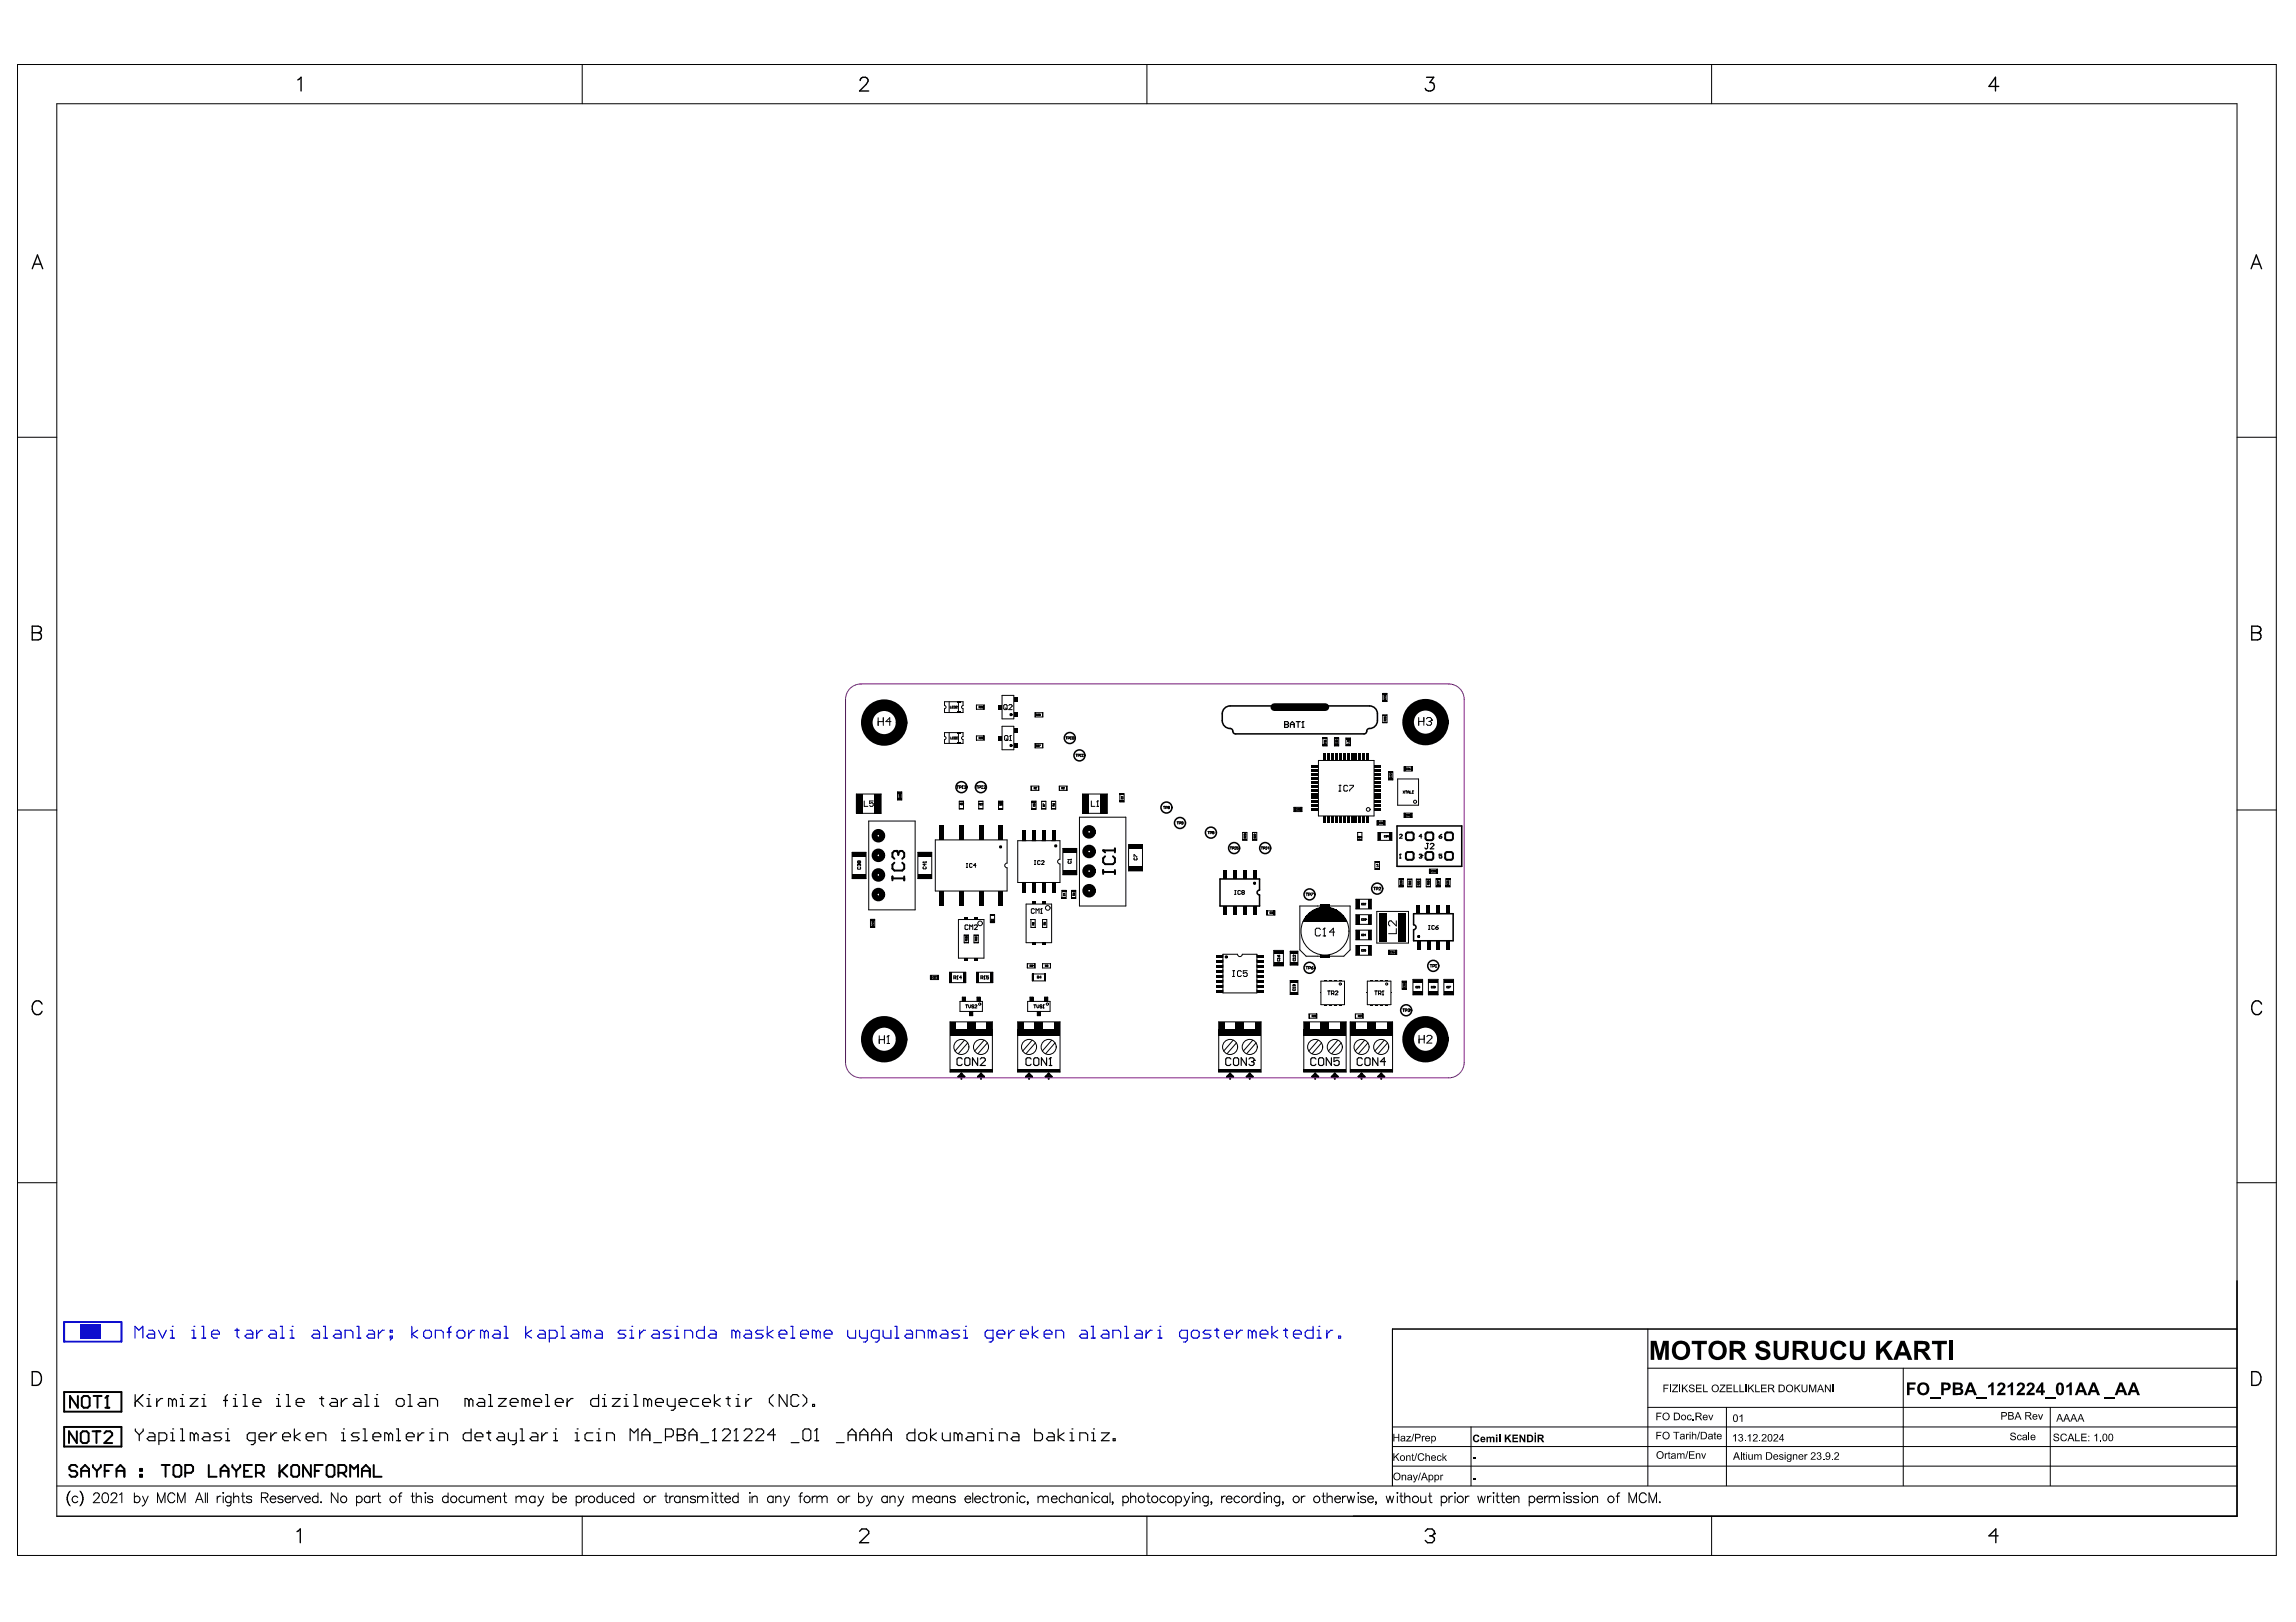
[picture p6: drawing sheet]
<svg xmlns="http://www.w3.org/2000/svg" width="297mm" height="210mm" viewBox="0 0 297 210" stroke-linecap="round" stroke-linejoin="round" font-family="sans-serif">
<path d="M15.7 171.1h.1" fill="none" stroke="#00c" stroke-width=".13"/>
<path d="M8.3 171.1h7.4v2.5h-7.4z" fill="none" stroke="#00c" stroke-width=".25"/>
<path d="M10.4 171.4h2.6v1.9h-2.6z" fill-rule="evenodd" fill="#00c"/>
<g fill="none" stroke="#00c" stroke-width=".15">
<path d="M17.5 173.2v-1.6l.5 .5 .5-.5v1.6M19.2 172.1h.5l.3 .3v.8h-.8l-.2-.3 .2-.2h.8M20.5 172.1l.5 1.1 .5-1.1M22 172.1h.3v1.1M22 173.2h.5M22.3 171.6h.1M24.8 172.1h.3v1.1M24.8 173.2h.5M25.1 171.6h.1M26.1 173.2h.5M26.1 171.6h.3v1.6M27.4 172.7h1v-.3l-.3-.3h-.5l-.2 .3v.5l.2 .3h.5"/>
<path d="M30.4 172.1h.5M30.7 171.9v1l.2 .3M31.9 172.1h.5l.3 .3v.8h-.8l-.2-.3 .2-.2h.8M33.2 172.1v1.1M34 172.1h-.3l-.5 .6M35 172.1h.5l.3 .3v.8h-.8l-.3-.3 .3-.2h.8M36.3 173.2h.5M36.3 171.6h.2v1.6M37.5 172.1h.3v1.1M37.5 173.2h.5M37.8 171.6h.1M40.6 172.1h.5l.2 .3v.8h-.7l-.3-.3 .3-.2h.7"/>
<path d="M41.8 173.2h.6M41.8 171.6h.3v1.6M43.4 172.1h.5l.2 .3v.8h-.7l-.3-.3 .3-.2h.7M44.6 173.2v-1.1h.8l.3 .3v.8M46.2 173.2h.5M46.2 171.6h.2v1.6M47.7 172.1h.5l.3 .3v.8h-.8l-.3-.3 .3-.2h.8M49 172.1v1.1M49.7 172.1h-.2l-.5 .6M50.5 172.1h.2v.3h-.2zM50.5 172.9h.2v.3h-.2zM50.7 173.2l-.2 .2"/>
<path d="M53.3 171.6v1.6M54 172.1l-.7 .6 .7 .5M54.8 172.4l.3-.3h.5l.2 .3v.5l-.2 .3h-.5l-.3-.3zM56.3 173.2v-1.1h.8l.2 .3v.8M57.9 172.4h.5M58.4 171.6l-.3 .3v1.3M59.1 172.4l.3-.3h.5l.2 .3v.5l-.2 .3h-.5l-.3-.3zM60.6 172.1v1.1M61.4 172.1h-.2l-.6 .6M62.7 172.4l-.3-.3h-.2v1.1M62.7 172.4v.8M62.7 172.4l.2-.3 .3 .3v.8"/>
<path d="M63.9 172.1h.6l.2 .3v.8h-.8l-.2-.3 .2-.2h.8M65.2 173.2h.5M65.2 171.6h.3v1.6M68 171.6v1.6M68.8 172.1l-.8 .6 .8 .5M69.8 172.1h.5l.3 .3v.8h-.8l-.3-.3 .3-.2h.8M71.1 173.2h.7l.3-.3v-.5l-.3-.3h-.7v1.6M72.6 173.2h.5M72.6 171.6h.2v1.6M74.1 172.1h.5l.3 .3v.8h-.8l-.2-.3 .2-.2h.8M75.9 172.4l-.3-.3h-.2v1.1M75.9 172.4v.8"/>
<path d="M75.9 172.4l.2-.3 .3 .3v.8M77.2 172.1h.5l.2 .3v.8h-.7l-.3-.3 .3-.2h.7M81 172.1h-.8l-.2 .3 .2 .3h.5l.3 .2-.3 .3h-.7M81.5 172.1h.2v1.1M81.5 173.2h.5M81.7 171.6h.1M82.7 172.1v1.1M83.5 172.1h-.2l-.6 .6M84.5 172.1h.5l.3 .3v.8h-.8l-.2-.3 .2-.2h.8M86.8 172.1h-.8l-.2 .3 .2 .3h.6l.2 .2-.2 .3h-.8M87.3 172.1h.3v1.1M87.3 173.2h.5"/>
<path d="M87.6 171.6h.1M88.6 173.2v-1.1h.8l.2 .3v.8M91.1 171.6v1.6h-.7l-.3-.3v-.5l.3-.3h.7M91.9 172.1h.5l.3 .3v.8h-.8l-.3-.3 .3-.2h.8M95.2 172.4l-.3-.3h-.2v1.1M95.2 172.4v.8M95.2 172.4l.2-.3 .3 .3v.8M96.5 172.1h.5l.2 .3v.8h-.7l-.3-.3 .3-.2h.7M98.7 172.1h-.7l-.3 .3 .3 .3h.5l.2 .2-.2 .3h-.8M99.3 171.6v1.6M100 172.1l-.7 .6 .7 .5M100.8 172.7h1v-.3l-.3-.3h-.5l-.2 .3v.5l.2 .3h.5"/>
<path d="M102.3 173.2h.5M102.3 171.6h.3v1.6M103.6 172.7h1v-.3l-.3-.3h-.5l-.2 .3v.5l.2 .3h.5M105.6 172.4l-.2-.3h-.3v1.1M105.6 172.4v.8M105.6 172.4l.3-.3 .2 .3v.8M106.6 172.7h1v-.3l-.2-.3h-.5l-.3 .3v.5l.3 .3h.5M109.7 172.1v.8l.2 .3h.8v-1.1M111.2 172.1v.8l.3 .3h.7M112.2 172.1v1.3l-.2 .3h-.3M113.7 173.2h-.7l-.3-.3v-.5l.3-.3h.7v1.3l-.2 .3h-.3M114.2 172.1v.8l.3 .3h.8v-1.1"/>
<path d="M115.8 173.2h.5M115.8 171.6h.2v1.6M117.3 172.1h.5l.3 .3v.8h-.8l-.3-.3 .3-.2h.8M118.6 173.2v-1.1h.7l.3 .3v.8M120.6 172.4l-.3-.3h-.2v1.1M120.6 172.4v.8M120.6 172.4l.3-.3 .2 .3v.8M121.9 172.1h.5l.2 .3v.8h-.7l-.3-.3 .3-.2h.7M124.2 172.1h-.8l-.3 .3 .3 .3h.5l.3 .2-.3 .3h-.8M124.7 172.1h.2v1.1M124.7 173.2h.5M124.9 171.6h.1"/>
<path d="M128.5 173.2h-.8l-.2-.3v-.5l.2-.3h.8v1.3l-.3 .3h-.2M129 172.7h1v-.3l-.3-.3h-.5l-.2 .3v.5l.2 .3h.5M130.5 172.1v1.1M131.3 172.1h-.3l-.5 .6M132 172.7h1v-.3l-.2-.3h-.5l-.3 .3v.5l.3 .3h.5M133.6 171.6v1.6M134.3 172.1l-.7 .6 .7 .5M135.1 172.7h1v-.3l-.3-.3h-.5l-.2 .3v.5l.2 .3h.5M136.6 173.2v-1.1h.8l.2 .3v.8M139.9 172.1h.5l.3 .3v.8h-.8l-.3-.3 .3-.2h.8M141.2 173.2h.5M141.2 171.6h.2v1.6"/>
<path d="M142.7 172.1h.5l.3 .3v.8h-.8l-.3-.3 .3-.2h.8M144 173.2v-1.1h.7l.3 .3v.8M145.5 173.2h.5M145.5 171.6h.2v1.6M147 172.1h.5l.3 .3v.8h-.8l-.2-.3 .2-.2h.8M148.3 172.1v1.1M149 172.1h-.2l-.5 .6M149.8 172.1h.3v1.1M149.8 173.2h.5M150.1 171.6h.1M153.6 173.2h-.7l-.3-.3v-.5l.3-.3h.7v1.3l-.2 .3h-.3M154.1 172.4l.3-.3h.5l.2 .3v.5l-.2 .3h-.5l-.3-.3z"/>
<path d="M156.7 172.1h-.8l-.2 .3 .2 .3h.5l.3 .2-.3 .3h-.7M157.2 172.1h.5M157.4 171.9v1l.3 .3M158.4 172.7h1.1v-.3l-.3-.3h-.5l-.3 .3v.5l.3 .3h.5M160 172.1v1.1M160.7 172.1h-.2l-.5 .6M162 172.4l-.3-.3h-.2v1.1M162 172.4v.8M162 172.4l.3-.3 .2 .3v.8M163 172.7h1v-.3l-.2-.3h-.5l-.3 .3v.5l.3 .3h.5M164.5 171.6v1.6M165.3 172.1l-.8 .6 .8 .5"/>
<path d="M166.1 172.1h.5M166.3 171.9v1l.3 .3M167.3 172.7h1.1v-.3l-.3-.3h-.5l-.3 .3v.5l.3 .3h.5M169.9 171.6v1.6h-.8l-.2-.3v-.5l.2-.3h.8M170.4 172.1h.2v1.1M170.4 173.2h.5M170.6 171.6h.1M171.7 172.1v1.1M172.4 172.1h-.2l-.5 .6M173.2 172.9h.2v.3h-.2z"/>
</g>
<g fill="none" stroke="#000" stroke-width=".25">
<path d="M115.5 113.4v.5M115.5 113.7h1.5M115.7 111.6l-.2 .3v.5l.2 .3h1l.3-.3v-.5l-.3-.3M116 110.1h.1M116 110.1h-.3l-.2 .3v.5l.2 .2M116 110.1l.2 .3M116.2 110.4l.3-.3h.2l.3 .3v.5l-.3 .2M116.2 110.4v.2M117 113.4v.5M142.7 110.1h.1M142.7 112.6v.5M142.7 112.8h1.5"/>
<path d="M142.7 110.1h1.5M142.7 110.1l.3 .2M143 110.8l-.3 .3v.5l.3 .2h1l.2-.2v-.5l-.2-.3M144.2 109.8v.5M144.2 112.6v.5M182 107.8l.1-.1 .7 .1 .1 .7-.1 .2h-.2h-.6l-.1-.7zM182 110.3h.1h.7l.1 .7-.1 .2-.2 .1-.6-.1-.1-.7zM184.5 110.3h.2h.7v.2v.7l-.2 .1-.7-.1-.1-.2zM184.5 107.8l.2-.1 .7 .1v.2v.7h-.2h-.7l-.1-.2zM187 110.3h.2h.7l.1 .2-.1 .7-.2 .1-.7-.1v-.7zM187 107.8l.2-.1 .7 .1 .1 .2-.1 .7h-.2h-.7v-.7zM124 139.3l.4-.4 .4 .4z"/>
<path d="M124.4 138.9v.7M126.5 139.3l.4-.4 .4 .4zM126.9 138.9h.1M126.9 138.9v.7M132.7 139.3l.4-.4 .4 .4zM133.1 138.9h.1M133.1 138.9v.7M135.3 139.3l.4-.4 .4 .4zM135.7 138.9h.1M135.7 138.9v.7M158.7 139.3l.4-.4 .4 .4zM159.1 138.9h.1"/>
<path d="M159.1 138.9v.7M161.3 139.3l.4-.4 .4 .4zM161.7 138.9h.1M161.7 138.9v.7M169.7 139.3l.4-.4 .4 .4zM170.1 138.9h.1M170.1 138.9v.7M172.3 139.3l.4-.4 .4 .4zM172.7 138.9h.1M172.7 138.9v.7M175.7 139.3l.4-.4 .5 .4zM176.1 138.9h.1"/>
<path d="M176.1 138.9v.7M178.3 139.3l.4-.4 .4 .4zM178.7 138.9h.1M178.7 138.9v.7M8.3 180.1h7.4v2.6h-7.4zM8.3 184.7h7.4v2.5h-7.4zM9.9 185.2v1.5l-1-1.5v1.5M10 189.8l-.3-.2h-.5l-.2 .2v.3l.2 .2h.5l.3 .3v.3l-.3 .2h-.5l-.2-.2M10.1 180.7v1.5l-1-1.5v1.5M10.4 185.5l.3-.3h.5l.3 .3v1l-.3 .2h-.5l-.3-.2zM10.5 190.3h1M10.5 191.1v-1l.5-.5 .5 .5v1"/>
<path d="M10.6 180.9l.2-.2h.5l.3 .2v1l-.3 .3h-.5l-.2-.3zM12 185.2h1M12 189.6v.2l.5 .5M12.1 180.7h1M12.5 185.2v1.5M12.5 190.3v.8M12.6 180.7v1.5M13 189.6v.2l-.5 .5M13.5 185.5l.3-.3h.5l.2 .3v.2l-1 1h1M13.5 190.3h.6M13.6 182.2h.5M13.9 180.7h.1"/>
<path d="M13.9 180.7v1.5M13.9 180.7l-.3 .2M14.6 189.6h-1.1v1.5M15.1 191.1v-1l.5-.5 .5 .5v1M15.1 190.3h1M18.1 190.1h.3v.2h-.3zM18.1 190.9h.3v.2h-.3zM20.9 189.6h1M21.4 189.6v1.5M22.4 189.8l.3-.2h.5l.3 .2v1.1l-.3 .2h-.5l-.3-.2zM24 190.6h.7l.3-.3v-.5l-.3-.2h-.7v1.5M27 189.6v1.5h1"/>
<path d="M28.5 190.3h1.1M28.5 191.1v-1l.5-.5 .6 .5v1M30.1 189.6v.2l.5 .5M30.6 190.3v.8M31.1 189.6v.2l-.5 .5M31.6 190.3h.5M32.6 189.6h-1v1.5h1M33.1 190.6h.8l.2-.3v-.5l-.2-.2h-.8v1.5M33.6 190.6l.5 .5M36.2 189.6v1.5M36.4 190.3l.8 .8M37.2 189.6l-1 1"/>
<path d="M37.7 189.8l.2-.2h.5l.3 .2v1.1l-.3 .2h-.5l-.2-.2zM40.2 189.6v1.5l-1-1.5v1.5M40.7 190.3h.5M41.7 189.6h-1v1.5M42.3 189.8l.2-.2h.5l.3 .2v1.1l-.3 .2h-.5l-.2-.2zM43.8 190.6h.7l.3-.3v-.5l-.3-.2h-.7v1.5M44.3 190.6l.5 .5M45.3 191.1v-1.5l.5 .5 .5-.5v1.5M46.8 190.3h1M46.8 191.1v-1l.5-.5 .5 .5v1M48.4 189.6v1.5h1"/>
</g>
<g fill="none" stroke="#000" stroke-width=".13">
<path d="M2.3 8.3h292.2v193h-292.2zM7.3 13.4h282.1v182.8h-282.1zM75.3 8.3v5.1M148.4 8.3v5.1M221.4 8.3v5.1M2.3 56.6h5M289.4 56.6h5.1M113.6 92.9v1M113.6 93.4h.7M114.3 92.9v1M115.3 93.4h-.7l.5-.5v1M122.2 94.8h2.4v.5l-.2 .2 .2 .2v.5h-2.4v-.5l.2-.2-.2-.2z"/>
<path d="M122.2 90.8h2.4v.5l-.2 .2 .2 .2v.5h-2.4v-.5l.2-.2-.2-.2zM122.8 90.8v1.4M122.8 94.8v1.4M122.9 91.4v.2h.2M123 95.4v.2h.2M123.2 91.5h.1M123.3 95.5h.1M123.4 91.4h-.2v.2h.2M123.4 95.4h-.1v.2h.1M123.4 91.4h.2v.2h-.2zM123.5 95.4h.2l-.1 .2h-.1zM123.7 91.4h.2l-.2 .2h.2"/>
<path d="M123.8 95.6h.1M123.8 95.4h.1M123.8 95.4v.2M124 90.8v1.4M124 94.8v1.4M126.3 91.2h1v.6h-1zM126.3 95.2h1v.6h-1zM126.7 91.5h.1v-.1h-.1v.2M126.7 95.5h.1v-.1h-.1v.2M126.7 95.5l.1 .1M126.7 91.5l.1 .1M126.9 95.4h.1l-.1 .2h.1"/>
<path d="M126.9 91.4h.1l-.1 .2h.1M127.1 91.5l.1 .1h-.1zM127.2 95.4h-.1v.1h.1v.1h-.1M127.2 91.4l-.1 .1M129.6 94h1.6v3h-1.6zM129.6 90h1.6v3h-1.6zM129.9 91.3l.1-.1h.2l.1 .1v.4l-.1 .1h-.2l-.1-.1zM130 95.3l.1-.1h.2l.1 .1v.4l-.1 .1h-.2l-.1-.1zM130.1 91.6l.2 .2M130.2 95.6l.2 .2M130.5 91.3l.1-.1h.2l.1 .1v.1l-.4 .4h.4M130.6 95.8h.2"/>
<path d="M130.7 95.2h.1M130.7 95.2v.6M130.7 95.2l-.1 .1M133.9 96.2h1v.6h-1zM133.9 92.2h1v.6h-1zM134 96.5h.2l-.1-.1h-.1v.2M134 92.5h.2l-.1-.1h-.1v.2M134.1 96.5l.1 .1M134.1 92.5l.1 .1M134.2 96.4h.2l-.2 .2h.2M134.2 92.4h.2l-.2 .2h.2M134.4 96.4h.2l-.2 .2"/>
<path d="M134.5 92.5h.1M134.5 92.5v.1v-.1M134.5 92.5v-.1v.1M137.9 95.4h.2M138 95.4v.3M138.2 95.6l.2-.1-.1-.1h-.1v.3M138.5 95.7h.1M138.5 95.4h.1M138.5 95.4v.3M138.7 95.4h.2v.3l-.2-.1zM139.2 97.6h.2M139.3 97.6v.3"/>
<path d="M139.5 97.8h.2l-.1-.2h-.1v.3M139.8 97.9h.1M139.8 97.6h.1M139.8 97.6v.3M139.8 97.6v.1M140 97.9h.1M140.1 97.6h.1M140.1 97.6v.3M140.1 97.6l-.1 .1M170.6 98.4h7.2v7.2h-7.2zM171.1 95.5h.6v1h-.6zM171.3 95.8h.1"/>
<path d="M171.3 95.8h.2M171.4 96.1v.1h.1v-.1M171.4 95.9h.1M171.4 95.9v.1M171.4 95.9h.1v.1M171.5 95.8h.1M172.6 95.5h.6v1h-.6zM172.8 95.8l.2-.1v.1l-.2 .1zM172.8 96.1v.2l.2-.1v-.1M172.9 95.9h.1M172.9 95.9l-.1 .2M172.9 95.9v.1"/>
<path d="M172.9 96h.1v.1M172.9 96h.1M174.1 95.5h.6v1h-.6zM174.4 95.8h.1M174.4 95.8v.2M174.4 95.8v.1M174.4 95.9h.1v.1M174.4 95.9h.1M174.5 96v.2h-.2M178.9 89.7h.5v1.1h-.5zM178.9 92.5h.5v1h-.5zM179.1 90.4v.1h.2l-.1-.1"/>
<path d="M179.1 90h.1M179.1 90v.1M179.2 90h.1l-.1 .1M179.2 90v.1M179.2 90.2v.1l-.1-.1h.2M179.2 92.8v.1h-.1v-.1h.2v.1M179.2 93.3v-.1h-.1v.1h.2M179.3 93v.1l-.1-.1-.1 .1M179.3 93.2h-.1M179.6 99.9h.6v1h-.6zM181.6 99.2h1.1v.6h-1.1zM182 99.4h-.1v.2h.1"/>
<path d="M182.1 99.4l.1 .1M182.2 99.5h.1M182.2 99.5v.1h-.1M182.3 99.5l.1 .1h-.1zM182.4 99.4l-.1 .1M183.5 92.9v1M183.5 93.4h.7M184.2 92.9v1M184.5 93l.2-.1h.3l.2 .1v.2M184.9 93.4h.1M185 93.4l.2 .1v.2l-.2 .2h-.3l-.2-.2M185.2 93.2h.1"/>
<path d="M185.2 93.2l-.2 .2M2.3 104.8h5M110.2 110.3h1.8v3.4h-1.8zM110.8 102.8h3.2v2.5h-3.2zM111 112.2l-.1 .1 .1 .2h.3v-.1v-.2M111.1 111.8h.1M111.1 111.8l-.2 .1 .1 .2M111.1 111.8v.1M111.1 111.5l.1-.1 .1 .1v.2l-.2-.1M111.1 111.5v-.1l-.2 .1 .1 .2 .1-.1M111.1 111.9l.1-.1 .1 .1v.2M111.1 111.5v.1"/>
<path d="M111.1 111.9h.1M111.8 103.7v.7h.5M112.4 106.3h6v11.4h-6zM112.6 119h.6v1h-.6zM112.8 119.3l.2-.1v.1l-.2 .1zM112.8 119.6v.2h.2v-.2M112.9 119.4v.2l-.1-.1h.2M113 103.7h-.5v.3l.2-.1 .3 .1v.2l-.1 .2h-.3l-.1-.2M116.1 102.5h.6v1h-.6zM116.4 103.1v.2l.1-.1v-.1M116.4 102.9h.1M116.4 102.9v.2"/>
<path d="M116.4 102.9v.1M116.4 102.7v.2l-.1-.1 .1-.1h.1v.2M116.4 103h.1v.1M116.4 103h.1M118.7 110.3h1.8v3.4h-1.8zM119.4 111.6h.1M119.4 111.6h.4M119.5 112.2h-.1l.1 .2h.3v-.2M119.6 111.8v.2l-.2-.2h.4M119.8 111.5v.1M121 108.7h9.3v3a.3 .3 0 0 0-.3 .3 .3 .3 0 0 0 .3 .3v3h-9.3zM123.8 101.7h.2"/>
<path d="M123.9 101.7v.3M124 119h3.3v5h-3.3zM124.1 103.7h.6v1h-.6zM124.1 101.9h.2l.1-.1-.3-.1v.3M124.2 104.1l.1-.1-.1-.1v.2M124.2 104.1h.1M124.4 104.1h.1M124.4 103.9h.1M124.4 103.9v.1M124.4 103.9v.2M124.5 102h.1M124.5 104.1h.1"/>
<path d="M124.5 101.7h.1M124.5 101.7v.1M124.5 101.7v.3M124.6 103.9h.1M124.6 103.9v.2M124.6 103.9l-.1 .1M124.8 101.8l.1-.1 .1 .1M124.9 101.9h.1M124.9 101.9v.1h-.1M125 101.8h.1M125 101.8l-.1 .1M125 111.7h.2"/>
<path d="M125 112.2h.2M125.1 111.7v.5M125.2 119.8l-.1-.1-.3 .1v.4l.1 .1 .3-.1M125.8 111.8l-.1-.1-.3 .1v.4h.1h.3M126 119.8l.1-.1 .3 .1-.4 .5h.4M126.3 112h-.4l.3-.3v.5M126.3 101.7h.2M126.4 101.7v.3M126.6 103.7h.6v1h-.6zM126.6 101.9h.2l.1-.1-.3-.1v.3M126.6 104.1h.2l-.1-.1h-.1v.2M126.7 104.1l.1 .1"/>
<path d="M126.8 104.2h.1M126.9 104h.1M126.9 104v.2M126.9 104h-.1M127 102h.1M127 104h.1l-.1 .2h.1M127 101.7h.1M127 101.7v.1M127 101.7v.3M127.3 101.8h.2l-.2 .2h.2M128.1 118.4h.6v1h-.6zM128.4 119h-.2l.1 .2 .1-.1"/>
<path d="M128.6 119.1h-.1v-.1h.1v.1h-.2M129.2 103.7h.5v1h-.5zM129.3 104h-.1v.2h.1M129.4 104.2h.1M129.4 104h.1M129.4 104v.2M129.6 104h.1v.2h-.1zM131.7 108.8h5.4v2.4a.3 .3 0 0 0-.3 .3 .3 .3 0 0 0 .3 .3v2.4h-5.4zM132.7 117h3.4v5h-3.4zM133.4 119h.5v1h-.5zM133.4 101.7h1v.6h-1zM133.5 103.7h.5v1h-.5z"/>
<path d="M133.7 119.4h.1l-.1 .1M133.7 119.4h-.1l.1 .1M133.7 119.4v.1M133.7 104v.1h.1v-.1h.1v.1M133.7 119.7v-.1h-.1v.1h.2M133.7 104.2v.1h.2v-.1M133.8 119.6h-.1M133.8 102l.1-.1h-.1v.2M133.8 117.7l-.1-.1-.3 .1v.4l.1 .1 .3-.1M133.8 111.4h.2M133.8 111.9h.2M133.9 102v.1"/>
<path d="M133.9 111.4v.5M134 102.1h.1M134 101.9h.1M134 101.9v.2M134 118.2v-.6l.2 .2 .2-.2v.6M134.6 111.5l-.1-.1-.3 .1v.3l.1 .1 .3-.1M134.6 118.2h.2M134.7 117.6h.1M134.7 117.6v.6M134.7 117.6l-.1 .1M134.7 111.5l.1-.1 .3 .1-.4 .4h.4M134.8 103.7h.5v1h-.5z"/>
<path d="M134.9 119h.5v1h-.5zM134.9 104.2v-.2l.2 .2M135.1 119.4v.1h.1v-.1v.1M135.1 104.4v-.2l-.2 .1v.1h.2M135.1 104.2v.1M135.2 119.7v-.1h-.1v.1h.1M135.2 119.6h.1M136 103.7h.6v1h-.6zM136.2 104l.1 .1M136.3 104l.1 .1h-.1zM136.3 104.3l-.1-.1v.1h.2M136.4 104.2l-.1 .1"/>
<path d="M137 101.7h1.1v.6h-1.1zM137.4 102l.1-.1h-.1v.2M137.4 115.2h.5v1.1h-.5zM137.4 102l.1 .1M137.5 109.8h1.8v3.4h-1.8zM137.6 101.9h.1l-.1 .2h.1M137.6 115.8v.1h.2l-.1-.1M137.7 115.6v.1l-.1-.1h.2M138.2 111.2h.1M138.2 111.2h.4M138.2 111.2v.1M138.2 111.4v.1v.2l.4-.1-.1-.2"/>
<path d="M138.6 111.2v.1M138.6 115.2h.6v1.1h-.6zM138.8 115.6l.1 .1M138.8 115.8v.1h.2v-.1M138.9 115.6h.1v.1zM139.7 105.8h6v11.4h-6zM140.1 102.8h3.2v2.5h-3.2zM141.2 103.7v.7h.5M141.9 104.4h.2M142 103.7h.1M142 103.7v.7M142 103.7l-.1 .1"/>
<path d="M144.9 102.7h.5v1.1h-.5zM145.1 103.3v.1h.2l-.1-.1M145.3 103.1v.1l-.2-.1v.1M146 109.3h1.8v3.4h-1.8zM146.7 110.9v-.3l.4 .3M146.8 111l-.1 .1 .1 .2h.2l.1-.1-.1-.2M150.5 104.4h.2M150.6 104.4v.3M150.8 104.6h.2v-.2h-.2v.3M151.2 104.5v-.1h.1v.1M151.2 104.5v.2l.1-.1v-.1M151.2 104.5h.1"/>
<path d="M152.3 106.4h.2M152.4 106.4v.3M152.6 106.6h.1l.1-.2h-.2v.3M153.1 106.5h-.2v-.1h.2v.2h-.2M156.3 107.6h.2M156.4 107.6v.3M156.6 107.8h.1l.1-.1-.2-.1v.3M157.1 107.6h-.2v.2l.1-.1 .1 .2h-.2M159.1 109.6h.2M159.2 109.6v.3M159.4 109.8h.2v-.1l-.2-.1v.3M159.7 109.9h.1"/>
<path d="M159.7 115.2h.2M159.7 115.7h.2M159.8 109.6h.1M159.8 109.6l-.1 .1M159.8 109.6v.3M159.8 115.2v.5M160.2 109.6h-.2v.1h.2l-.1 .2-.1-.1M160.5 115.3l-.1-.1-.2 .1v.4h.3M160.7 115.5v-.1v-.2l.3 .1-.1 .2M160.7 115.5v.1v.1h.3l-.1-.2M160.7 115.5h.2M160.8 107.7h.5v1.1h-.5z"/>
<path d="M161 107.9h.1M161 107.9v.2M161 107.9l.1 .1M161.1 108h.1l-.1 .1M161.1 108h.1M161.1 108.5v-.2l-.1 .1v.1h.2M161.2 108.1v.2l-.2-.2v.2M161.2 108.3l-.1 .1M162 107.7h.6v1.1h-.6zM162.4 108.5l-.1-.2-.1 .1v.1h.2M162.4 108.1v.2l-.1-.2v.2M162.4 107.9v.2l-.1-.2v.2"/>
<path d="M162.4 108.3v.1M163.2 109.6h.2M163.3 109.6v.3M163.5 109.8h.1l.1-.1-.2-.1v.3M163.8 109.9h.1M163.8 109.6h.1M163.8 109.6v.1M163.8 109.6v.3M163.9 117.9h1v.5h-1zM164.2 109.7h-.2l.2-.1v.3M164.4 118.1h-.1v.1h.1M164.5 118.1h.1"/>
<path d="M164.6 118.1h.1M164.6 118.1v.1h-.1M167.4 104.5h1v.5h-1zM167.8 104.7h-.2v.1h.2M167.8 104.7h.2M167.9 104.8h.1M167.9 104.8v.1l-.1-.1M168 104.7h.1M168 104.7l-.1 .1M168 104.7h.2M168.1 104.8h.1M168.1 104.8v.1l-.1-.1"/>
<path d="M168.2 117.2h6.5v5.7l-.8 .8h-4.9l-.8-.8zM168.2 104.7h.1M168.2 104.7l-.1 .1M168.6 119.2h5.6M168.6 119.2h.1M168.9 115.6h.3M169.1 115.6v.3M169.3 115.8h.2v-.2h-.2v.3M169.6 115.6h.3l-.3 .3M173.2 101.6h.3M173.2 102.4h.3M173.4 101.6v.8"/>
<path d="M174.4 101.8l-.2-.2h-.2l-.1 .2v.5l.1 .1h.2l.2-.1M174.6 101.6h.5v.2l-.5 .5v.1M175.4 116.4h2v1.2h-2zM175.4 118.4h2v1.2h-2zM175.6 107.7h.6v1.1h-.6zM175.7 108.2l.1 .1-.1 .1M175.7 108.4h.1M175.9 108.3h.1l-.1 .1h.1M176.2 108.3h-.1l.1-.1v.2M176.3 118.9h-.1v.2h.1M176.3 116.9h-.1v.2h.1M176.4 118.9h.1l-.1 .2h.1"/>
<path d="M176.4 116.9h.1l-.1 .2h.1M176.6 116.9h.1l-.1 .2h.1M176.6 118.9l.1 .1M176.6 119h.1M176.7 119v.1h-.1M176.7 119h.1M177.7 114.8h.2M177.8 114.8v.4M177.9 111.5h.6v1h-.6zM178.1 115.1h.1l.1-.2-.2-.1v.4M178.1 117.9h4.1v4.1h-4.1zM178.1 106.2h1.1v.6h-1.1z"/>
<path d="M178.2 111.8v.2l-.1-.1h.2M178.3 107.8h1.8v1h-1.8zM178.3 112v.2h-.2M178.4 114.9h.2l-.2 .3h.2M178.6 106.4h-.1v.2h.1M178.7 106.4l.1 .1M178.8 106.5h.1M178.8 106.5v.1h-.1M178.9 106.4h.1l-.1 .2h.1M179.2 108.2h-.1v.1h.1M179.3 108.2h.1M179.4 108.2h.1"/>
<path d="M179.4 108.2v.1h-.1M179.6 108.2h-.1l.1-.1v.2M179.9 100.5v.1h.1v-.1M179.9 100.3v.1l-.1-.1h.2M180 100.1v.1l-.1-.1v.1M180.6 119.2v.6l-.6-.6h-.2l-.2 .1v.4l.2 .1M180.8 100.8h2.7v3.4h-2.7zM181 113.7h.5v1.1h-.5zM181.2 114.4v.1h.1v-.1M181.3 114v.1h-.1v-.1h.1v.1M181.4 114.2v.1l-.2-.1v.1M181.5 102.4l.2 .3"/>
<path d="M181.6 105.2h1.1v.6h-1.1zM181.7 102.4l-.2 .3M181.8 102.4h.2M181.9 102.4v.3M182 105.4h-.1v.2h.1M182.1 105.4l.1 .1M182.1 102.7l.1-.3 .1 .3M182.1 102.5h.2M182.1 113.8h.6v1h-.6zM182.1 105.5h.1M182.2 105.5v.1h-.1M182.2 105.5h.1"/>
<path d="M182.3 114.3h.1M182.3 114.3h.2M182.4 114v.2l-.1-.1v-.1h.2v.2M182.4 105.4h-.1l.1 .2h-.1M182.4 102.4v.3h.2M182.4 114.5l-.1-.1v.1h.2M182.5 114.4l-.1 .1M182.5 114.3h.1M182.7 102.7h.1M182.8 102.4h.1M182.8 102.4h-.1M182.8 102.4v.3"/>
<path d="M183.2 113.8h.6v1h-.6zM183.4 114h.2v.1h-.1zM183.6 114.5l-.1-.1h-.1v.1h.2M183.6 114.2v.1l-.1-.1v.1M183.6 114.4v.1M184.5 113.7h.6v1.1h-.6zM184.7 114.3h.1M184.7 114.3h.2M184.8 114h-.1v.1h.1M184.8 114v.1M184.8 114h.1v.1h-.1M184.8 119.8h.2"/>
<path d="M184.8 114.5v-.1h-.1v.1h.2M184.9 114.4h-.1M184.9 114.2v.1M184.9 119.8v.5M184.9 112.5h1.1v.5h-1.1zM185.3 112.7h-.1v.1h.1M185.4 112.7h.1l-.1 .1h.1M185.6 119.9l-.1-.1-.3 .1v.3l.1 .1 .3-.1M185.6 112.7v.1h.1v-.1M185.6 112.7v-.1l.1 .1M185.6 112.7h.1M185.8 113.7h.5v1.1h-.5z"/>
<path d="M186 114.1v-.1l.2 .1M186 114.4v.1h.2l-.1-.1M186.1 119.8l-.4 .2M186.2 114.2v.1l-.2-.1v.1M187.1 113.7h.5v1.1h-.5zM187.2 114h.1M187.2 114h.2M187.2 114v.1M187.2 114.3v.2l.2-.1v-.1M187.4 114v.1M187.4 114.1v.2l-.1-.2-.1 .2M289.4 104.8h5.1"/>
<path d="M113.7 134v1M113.7 134.5h.7M114.4 134v1M114.7 135h.4M114.9 134h.1M114.9 134v1M114.9 134l-.2 .2M120.4 126.2h1v.6h-1zM120.8 126.4h-.1v.2h.1M120.9 126.6h.1M120.9 126.4h.1M120.9 126.4v.2"/>
<path d="M121 126.6h.1M121.1 126.4h.1M121.1 126.4h-.1M121.1 126.4v.2M122.8 125.8h2.1v1.4h-2.1zM122.9 132.2h5.5v6.5h-5.5zM123.4 126.6h.2l.1-.2-.3-.1v.4M123.5 126.6l.2 .1M123.8 126.7h.1M123.9 126.3h.1M123.9 126.3v.4M123.9 126.3l-.1 .1"/>
<path d="M124.2 129.6h2.9v1.3h-2.9zM124.4 126.5h-.3l.2-.2v.4M124.5 129.6v-.6h.4v.6M124.7 121h.6v1h-.6zM124.8 134.6l-1.2 1.4M124.9 130h.3M124.9 121.5h.1M124.9 121.5h.2M125 121.2h.1M125 121.2v.2M125 121.2v.1M125 121.3h.1v.1"/>
<path d="M125 121.3h.1M125 130v.4M125.1 121.7l-.1-.1-.1 .1h.2M125.1 121.6v.1M125.1 121.5h.1M125.2 135l-1.2 1.4M125.3 130v.3l.1 .1 .2-.1v-.3M125.4 120.3v-.6l.2 .2 .2-.2v.6M125.4 130.9v.5h.4v-.5M126 130.1l-.1-.1-.2 .1 .1 .1 .2 .1-.1 .1h-.2M126 121h.6v1h-.6zM126.1 130.1l.1-.1 .2 .1-.3 .3h.3"/>
<path d="M126.2 121.5h.1M126.2 121.3l.1-.1 .1 .1-.2 .1zM126.2 121.5h.2M126.3 121.7l-.1-.1v.1h.2M126.3 125.8h2.1v1.4h-2.1zM126.4 121.6l-.1 .1M126.4 121.5h.1M126.4 129.6v-.6h.4v.6M126.9 126.6h.2l.1-.2-.3-.1v.4M127 126.6l.2 .1M127.3 126.7h.1M127.3 134.6l-1.2 1.4"/>
<path d="M127.4 126.3h.1M127.4 126.3v.4M127.4 126.3l-.1 .1M127.7 135l-1.2 1.4M127.9 126.3h-.3v.2l.2-.1 .1 .1-.1 .2-.2-.1M131.7 132.2h5.4v6.5h-5.4zM132.9 124.7h1v.6h-1zM132.9 129.6h3v1.3h-3zM133.2 129.6v-.6h.4v.6M133.3 125l.1-.1h-.1v.2M133.3 125l.1 .1M133.5 124.9l.1 .1"/>
<path d="M133.5 125h.1M133.5 134.6l-1.2 1.4M133.5 126h1.7v.9h-1.7zM133.6 125v.1h-.1M133.6 125h.1M133.7 130h.3M133.9 130v.4M134 135l-1.3 1.4M134.1 130v.3l.2 .1 .1-.1v-.3M134.2 130.9v.5h.4v-.5M134.2 126.5h.1l.1-.1-.2-.1v.3M134.3 126.5l.1 .1"/>
<path d="M134.7 126.5h-.2l.1-.2v.3M134.8 130.1l-.1-.1-.2 .1 .1 .1 .2 .1-.1 .1h-.2M134.9 124.7h1v.6h-1zM134.9 130.4h.2M135 130h.1M135 130v.4M135 130l-.1 .1M135.2 129.6v-.6h.4v.6M135.2 125h.2l-.1-.1h-.1v.2M135.3 125l.1 .1M135.6 125h-.1v-.1h.1v.2h-.2M136.1 134.6l-1.3 1.4"/>
<path d="M136.5 135l-1.2 1.4M157.7 132.2h5.5v6.5h-5.5zM158.2 123.5h1.9a.3 .3 0 0 0 .3 .3 .3 .3 0 0 0 .3-.3h1.9v5h-4.4zM159.5 125.6h.2M159.5 126.4h.2M159.5 134.6l-1.2 1.4M159.6 125.6v.8M160 135l-1.3 1.4M160.6 125.7l-.1-.1h-.3l-.1 .1v.5l.1 .2h.3l.1-.2M161.3 125.6h-.5v.4l.4-.1 .1 .1v.2l-.1 .2h-.2l-.2-.2M162.1 134.6l-1.2 1.4M162.5 135l-1.2 1.4"/>
<path d="M164.8 123h1.2v2h-1.2zM165.3 124h.1M165.3 124h.3M165.3 124v.1M165.3 123.6l.1 .2M165.3 124.2v.2h.2v-.2M165.4 123.7h.2l-.1 .1h-.1zM165.6 124v.1M166.9 123.1h1v1.8h-1zM166.9 126.9h1v1.8h-1zM167.3 127.8h.1M167.3 127.8h.3"/>
<path d="M167.3 127.8v.1M167.3 124h.1M167.3 124h.3M167.3 128v.2h.2v-.2M167.3 124.1v.2h.3l-.1-.2M167.4 127.4h.1M167.4 127.4l-.1 .1v.1M167.4 127.4v.1M167.4 127.5h.2l-.1 .1M167.4 127.5h.1M167.6 127.8v.1M167.6 123.6v.2l-.2-.2h-.1v.2"/>
<path d="M167.6 123.9v.1M168.7 132.2h5.5v6.5h-5.5zM168.9 125.1h.3M169.1 125.1v.3M169.3 125.3l.2-.1v-.1h-.2v.3M169.3 131.2h1.1v.6h-1.1zM169.6 125.2h.2l.1 .2h-.2zM169.8 131.5h.1v-.1h-.1v.2M169.8 131.5l.1 .1M169.9 125.1l-.3 .1M170 131.4h.1l-.1 .2h.1M170.2 131.6h.1"/>
<path d="M170.2 131.4h.1M170.2 131.4v.2M170.5 134.6l-1.2 1.4M170.8 120.3l-.1-.2h-.4l-.1 .2v.7l.1 .1h.4l.1-.1M170.9 127h3v3h-3zM171 135l-1.3 1.4M171.2 121.1h.3M171.3 120.1h.1M171.3 120.1v1M171.3 120.1l-.1 .2M171.7 128.2h.4M171.9 128.2v.5"/>
<path d="M172.2 128.6h.3l.1-.3-.4-.1v.5M172.4 128.6l.2 .1M172.7 120.6h-.7l.5-.5v1M172.7 128.3l.1-.1 .3 .1-.4 .4h.4M173.1 134.6l-1.2 1.4M173.5 135l-1.2 1.4M174.7 132.2h5.5v6.5h-5.5zM175.3 131.2h1.1v.6h-1.1zM175.4 120.4h2v1.2h-2zM175.4 122.4h2v1.2h-2zM175.7 131.5h.2l-.1-.1h-.1v.2M175.8 131.5l.1 .1"/>
<path d="M175.9 131.6h.1M176 131.4h.1M176 131.4v.2M176 131.4h-.1M176.1 131.4h.1l-.1 .2M176.3 122.9h-.1v.2h.1M176.3 120.9h-.1v.2h.1M176.4 122.9h.1l-.1 .2h.1M176.4 120.9h.1l-.1 .2h.1M176.6 134.6l-1.3 1.4M176.7 122.9h-.1v.1h.1v.1h-.1M176.7 121h-.1l.1-.1v.2"/>
<path d="M176.9 127h3v3h-3zM177 135l-1.3 1.4M177.8 128.2h.4M178 128.2v.5M178.3 128.6h.3l.1-.3-.4-.1v.5M178.5 128.6l.2 .1M178.8 128.7h.2M178.9 128.2h.1M178.9 128.2l-.1 .1M178.9 128.2v.5M179.1 134.6l-1.2 1.4M179.5 135l-1.2 1.4"/>
<path d="M179.6 123h1.1v.5h-1.1zM180 123.2h-.1v.1h.1M180.1 123.2h.1l-.1 .1h.1M180.3 123.2l.1 .1h-.1zM180.4 123.1l-.1 .1M180.6 120.2v.6h-1M181.4 127h.5v1h-.5zM181.5 130.6h.2M181.6 130.6v.3M181.6 127.7v.1h.2v-.1M181.6 127.3h.2v.1h-.2zM181.8 127.5v.1l-.1-.1-.1 .1"/>
<path d="M181.8 130.8h.2v-.2h-.2v.3M182.2 130.6h.1l.1 .1M182.3 130.7h.1M182.3 130.7v.2h-.1M182.4 130.7h.1M182.4 130.7h-.1M182.8 126.7h1.2v2h-1.2zM183.3 127.7h-.1v.1h.1M183.4 127.8h.1M183.4 127.6h.1M183.4 127.6v.2M183.4 127.6v.1"/>
<path d="M183.6 134v1M183.6 134.5h.7M183.7 127.7h-.1v-.1l.1 .1v.1h-.2M184.3 134v1M184.6 134.2l.2-.2h.3l.2 .2v.1l-.7 .7h.7M184.8 126.7h1.2v2h-1.2zM184.8 120.3h.2M185 124.8h.2M185.1 124.8v.4M185.3 127.7h-.1v.1h.1M185.4 125.1h.1l.1-.2-.2-.1v.4M185.4 127.8h.1"/>
<path d="M185.4 127.6h.1M185.4 127.6v.2M185.4 127.6v.1M185.6 127.7v.1h.1l-.1-.1M185.6 127.7v-.1v.1M185.6 127.7h.1M185.7 125.2h.1M185.7 120h.3l.1 .2-.3 .1zM185.8 124.8h.1M185.8 124.8v.4M185.8 124.8l-.1 .1M186.8 126.7h1.2v2h-1.2z"/>
<path d="M187.3 127.7h-.1v.1h.1M187.4 127.8h.1M187.4 127.6h.1M187.4 127.6v.2M187.4 127.6v.1M187.5 127.6h.2l-.2 .2M2.3 153.1h5M289.4 153.1h5.1M213.2 177.1h76.2M213.2 172v20.3M246.2 177.1v15.2M289.4 172h-109.3v20.3"/>
<path d="M7.3 192.3h282.1M9 193.1a1.32 1.32 0 0 0 0 1.7M9 194.8l.1 .1M9 193.1l-.3 .7 .1 .5 .2 .5M9.1 193l-.1 .1M10.1 193.8a.41 .41 0 0 0-.6-.1 .41 .41 0 0 0 0 .6 .41 .41 0 0 0 .6 0M10.3 193l.2 .1M10.5 193.1a1.32 1.32 0 0 1 0 1.7M10.5 194.8l-.2 .1M10.5 193.1l.2 .7-.1 .5-.1 .5M12.1 193.5l.1-.2 .2-.1h.2l.2 .1a.39 .39 0 0 1-.1 .6l-.6 .6h.8M13.4 193.3a.41 .41 0 0 1 .6 .1 1.05 1.05 0 0 1-.1 1 .41 .41 0 0 1-.6-.2 1.05 1.05 0 0 1 .1-.9z"/>
<path d="M14.4 193.5v-.2l.2-.1h.3l.2 .1a.39 .39 0 0 1-.2 .6l-.6 .6h.9M15.5 193.4l.3-.2v1.3M15.7 180.1h.1M17.4 193.8a.41 .41 0 0 1 .6-.1 .41 .41 0 0 1 0 .6 .41 .41 0 0 1-.6 0M17.4 193.2v1.3M18.4 193.6l.4 .9M18.8 194.5a.49 .49 0 0 1-.4 .4M19.2 193.6l-.4 .9M20.4 194.5v-1.3l.5 1.3 .4-1.3v1.3M22.6 193.5a.47 .47 0 0 0-.5-.3 .47 .47 0 0 0-.4 .5 .56 .56 0 0 0 .1 .6 .56 .56 0 0 0 .6 .1l.2-.2M23 194.5v-1.3l.5 1.3 .4-1.3v1.3M25.3 194.5l.5-1.3 .5 1.3"/>
<path d="M25.5 194h.6M26.6 193.2v1.3M26.8 193.2v1.3M28.1 193.6v.9M28.6 193.6a.41 .41 0 0 0-.5 .4M28.8 193.2h.1zM28.9 193.6v.9M29.9 193.8a.41 .41 0 0 0-.6-.1 .41 .41 0 0 0 0 .6 .41 .41 0 0 0 .6 0M29.9 193.6v1a.33 .33 0 0 1-.2 .3 .33 .33 0 0 1-.4-.1M30.2 193.9l.3-.3 .3 .1 .1 .8M30.2 193.2v1.3M31.2 193.6h.4"/>
<path d="M31.4 193.2v1l.1 .2 .2 .1M32.6 193.8a.38 .38 0 0 0-.7 0l.1 .1 .5 .2 .1 .2a.38 .38 0 0 1-.7 0M33.8 193.8l.7-.1 .2-.1-.1-.3-.2-.1h-.6v1.3M34.2 193.8l.5 .7M35 194a.4 .4 0 0 0 .2 .4 .4 .4 0 0 0 .5-.1M35 193.8a.35 .35 0 0 1 .4-.2 .35 .35 0 0 1 .3 .4h-.7zM36.6 193.8a.38 .38 0 0 0-.7 0l.2 .2 .5 .1v.2a.38 .38 0 0 1-.7 0M36.9 194a.4 .4 0 0 0 .2 .4 .4 .4 0 0 0 .5-.1M36.9 193.8a.35 .35 0 0 1 .4-.2 .35 .35 0 0 1 .3 .4h-.7zM37.9 193.6v.9M38.4 193.6a.41 .41 0 0 0-.5 .4M38.5 193.6l.3 .9 .4-.9"/>
<path d="M39.4 194a.4 .4 0 0 0 .2 .4 .4 .4 0 0 0 .5-.1M39.5 193.8a.35 .35 0 0 1 .4-.2 .35 .35 0 0 1 .2 .4h-.7zM41.1 193.8a.41 .41 0 0 0-.6-.1 .41 .41 0 0 0 0 .6 .41 .41 0 0 0 .6 0M41.1 193.2v1.3M41.5 194.4h.1zM43.7 193.2v1.3l-.8-1.3v1.3M46.1 193.8a.41 .41 0 0 1 .6-.1 .41 .41 0 0 1 0 .6 .41 .41 0 0 1-.6 0M46.1 193.6v1.3M47.9 193.8a.41 .41 0 0 0-.6-.1 .41 .41 0 0 0 0 .6 .41 .41 0 0 0 .6 0M47.9 193.6v.9M48.2 193.6v.9M48.7 193.6a.41 .41 0 0 0-.5 .4"/>
<path d="M48.8 193.6h.4M49 193.2v1v.2l.3 .1M51.5 193.6h.4M52 193.2l-.2 .1-.1 .1v1.1M53.2 193.6h.4M53.4 193.2v1v.2l.3 .1M53.8 193.9l.4-.3 .3 .1v.8M53.8 193.2v1.3M55 193.2h.1zM55 193.6v.9M56 193.8a.38 .38 0 0 0-.7 0l.1 .1 .5 .2 .1 .2a.38 .38 0 0 1-.7 0M58 193.8a.41 .41 0 0 0-.6-.1 .41 .41 0 0 0 0 .6 .41 .41 0 0 0 .6 0"/>
<path d="M58 193.2v1.3M60.1 193.8a.41 .41 0 0 0-.6-.1 .41 .41 0 0 0 0 .6 .41 .41 0 0 0 .6 0M60.4 193.6v.8l.3 .1 .3-.3M61 193.6v.9M61.4 193.9l.3-.3 .3 .1v.2M61.4 193.6v.9M62 193.9l.3-.3 .3 .1 .1 .8M62 193.9v.6M63.1 194a.4 .4 0 0 0 .2 .4 .4 .4 0 0 0 .5-.1M63.2 193.8a.35 .35 0 0 1 .4-.2 .35 .35 0 0 1 .2 .4h-.7zM64.1 193.9l.3-.3 .3 .1 .1 .8M64.1 193.6v.9"/>
<path d="M65.1 193.6h.4M65.3 193.2v1v.2l.3 .1M66.8 193.9l.3-.3 .3 .1v.2M66.8 193.6v.9M67.4 193.9l.3-.3 .3 .1 .1 .8M67.4 193.9v.6M69.2 193.8a.41 .41 0 0 0-.6-.1 .41 .41 0 0 0 0 .6 .41 .41 0 0 0 .6 0M69.2 193.6v.9M69.6 193.6l.4 .9M70 194.5a.49 .49 0 0 1-.4 .4M70.3 193.6l-.3 .9M71.5 193.8a.41 .41 0 0 1 .6-.1 .41 .41 0 0 1 0 .6 .41 .41 0 0 1-.6 0"/>
<path d="M71.5 193.2v1.3M72.5 194a.4 .4 0 0 0 .3 .4 .4 .4 0 0 0 .5-.1M72.6 193.8a.35 .35 0 0 1 .4-.2 .35 .35 0 0 1 .3 .4h-.8zM74.5 193.8a.41 .41 0 0 1 .6-.1 .41 .41 0 0 1 0 .6 .41 .41 0 0 1-.6 0M74.5 193.6v1.3M75.3 196.2v5.1M75.5 193.6v.9M76 193.6a.41 .41 0 0 0-.5 .4M77.9 193.8a.41 .41 0 0 0-.6-.1 .41 .41 0 0 0 0 .6 .41 .41 0 0 0 .6 0M77.9 193.2v1.3M78.3 193.6v.8l.3 .1 .3-.3M78.9 193.6v.9"/>
<path d="M80 193.8a.41 .41 0 0 0-.6-.1 .41 .41 0 0 0 0 .6 .41 .41 0 0 0 .6 0M80.3 194a.4 .4 0 0 0 .2 .4 .4 .4 0 0 0 .5-.1M80.3 193.8a.35 .35 0 0 1 .4-.2 .35 .35 0 0 1 .3 .4h-.7zM82 193.8a.41 .41 0 0 0-.6-.1 .41 .41 0 0 0 0 .6 .41 .41 0 0 0 .6 0M82 193.2v1.3M84.4 193.6v.9M84.9 193.6a.41 .41 0 0 0-.5 .4M86 193.6h.4M86.2 193.2v1v.2l.3 .1M86.7 193.6v.9M87.1 193.6a.41 .41 0 0 0-.4 .4M88 193.8a.41 .41 0 0 0-.6-.1 .41 .41 0 0 0 0 .6 .41 .41 0 0 0 .6 0"/>
<path d="M88 193.6v.9M88.3 193.9l.3-.3 .3 .1 .1 .8M88.3 193.6v.9M90 193.8a.38 .38 0 0 0-.7 0l.2 .2 .4 .1 .1 .2a.38 .38 0 0 1-.7 0M90.2 193.9l.3-.3 .3 .1 .1 .2M90.2 193.6v.9M90.9 193.9l.3-.3 .3 .1 .1 .8M90.9 193.9v.6M92.1 193.2h.1zM92.2 193.6v.9M92.4 193.6h.5M92.6 193.2v1l.1 .2 .2 .1"/>
<path d="M93.1 193.6h.4M93.3 193.2v1v.2l.3 .1M93.8 194a.4 .4 0 0 0 .2 .4 .4 .4 0 0 0 .5-.1M93.8 193.8a.35 .35 0 0 1 .4-.2 .35 .35 0 0 1 .3 .4h-.7zM95.5 193.8a.41 .41 0 0 0-.6-.1 .41 .41 0 0 0 0 .6 .41 .41 0 0 0 .6 0M95.5 193.2v1.3M97 193.2h.1zM97 193.6v.9M97.3 193.9l.3-.3 .3 .1 .1 .8M97.3 193.6v.9M100 193.8a.41 .41 0 0 0-.6-.1 .41 .41 0 0 0 0 .6 .41 .41 0 0 0 .6 0M100 193.6v.9"/>
<path d="M100.4 193.9l.3-.3 .3 .1v.8M100.4 193.6v.9M101.4 193.6l.4 .9M101.8 194.5a.49 .49 0 0 1-.4 .4M102.1 193.6l-.3 .9M103.4 193.6h.4M103.8 193.2l-.2 .1-.1 .1v1.1M105.1 193.6v.9M105.6 193.6a.41 .41 0 0 0-.5 .4M105.7 193.9l.3-.3 .3 .1v.2M105.7 193.6v.9M106.3 193.9l.3-.3 .4 .1v.8"/>
<path d="M106.3 193.9v.6M109.5 193.6v.9M110 193.6a.41 .41 0 0 0-.5 .4M111.1 193.8a.41 .41 0 0 1 .6-.1 .41 .41 0 0 1 0 .6 .41 .41 0 0 1-.6 0M111.1 193.2v1.3M112.1 193.6l.4 .9M112.5 194.5a.49 .49 0 0 1-.4 .4M112.9 193.6l-.4 .9M114.8 193.8a.41 .41 0 0 0-.6-.1 .41 .41 0 0 0 0 .6 .41 .41 0 0 0 .6 0M114.8 193.6v.9M115.1 193.9l.3-.3 .3 .1 .1 .8M115.1 193.6v.9"/>
<path d="M116.2 193.6l.4 .9M116.6 194.5a.49 .49 0 0 1-.5 .4M116.9 193.6l-.3 .9M118.1 193.9l.3-.3 .3 .1 .1 .2M118.1 193.6v.9M118.8 193.9l.3-.3 .3 .1 .1 .8M118.8 193.9v.6M119.9 194a.4 .4 0 0 0 .2 .4 .4 .4 0 0 0 .5-.1M119.9 193.8a.35 .35 0 0 1 .4-.2 .35 .35 0 0 1 .3 .4h-.7zM121.6 193.8a.41 .41 0 0 0-.6-.1 .41 .41 0 0 0 0 .6 .41 .41 0 0 0 .6 0M121.6 193.6v.9M121.9 193.9l.3-.3 .3 .1 .1 .8"/>
<path d="M121.9 193.6v.9M123.6 193.8a.38 .38 0 0 0-.7 0l.1 .1 .5 .2 .1 .2a.38 .38 0 0 1-.7 0M124.8 194a.4 .4 0 0 0 .3 .4 .4 .4 0 0 0 .5-.1M124.9 193.8a.35 .35 0 0 1 .4-.2 .35 .35 0 0 1 .3 .4h-.8zM125.8 193.2v1.3M126.1 194a.4 .4 0 0 0 .2 .4 .4 .4 0 0 0 .5-.1M126.2 193.8a.35 .35 0 0 1 .4-.2 .35 .35 0 0 1 .2 .4h-.7zM127.8 193.8a.41 .41 0 0 0-.6-.1 .41 .41 0 0 0 0 .6 .41 .41 0 0 0 .6 0M128.1 193.6h.4M128.3 193.2v1v.2l.3 .1M128.8 193.6v.9M129.3 193.6a.41 .41 0 0 0-.5 .4"/>
<path d="M130.4 193.9l.3-.3 .3 .1 .1 .8M130.4 193.6v.9M131.6 193.2h.1zM131.6 193.6v.9M132.6 193.8a.41 .41 0 0 0-.6-.1 .41 .41 0 0 0 0 .6 .41 .41 0 0 0 .6 0M132.9 194.4h.1zM133 194.4l-.1 .3M134.3 193.9l.3-.3 .3 .1 .1 .2M134.3 193.6v.9M135 193.9l.3-.3 .3 .1v.8M135 193.9v.6M136 194a.4 .4 0 0 0 .3 .4 .4 .4 0 0 0 .4-.1"/>
<path d="M136.1 193.8a.35 .35 0 0 1 .4-.2 .35 .35 0 0 1 .2 .4h-.7zM137.7 193.8a.41 .41 0 0 0-.6-.1 .41 .41 0 0 0 0 .6 .41 .41 0 0 0 .6 0M138 193.9l.3-.3 .3 .1 .1 .8M138 193.2v1.3M139.7 193.8a.41 .41 0 0 0-.6-.1 .41 .41 0 0 0 0 .6 .41 .41 0 0 0 .6 0M139.7 193.6v.9M140.1 193.9l.3-.3 .3 .1v.8M140.1 193.6v.9M141.2 193.2h.1zM141.3 193.6v.9M142.3 193.8a.41 .41 0 0 0-.6-.1 .41 .41 0 0 0 0 .6 .41 .41 0 0 0 .6 0M143.3 193.8a.41 .41 0 0 0-.6-.1 .41 .41 0 0 0 0 .6 .41 .41 0 0 0 .6 0"/>
<path d="M143.3 193.6v.9M143.6 193.2v1.3M143.9 194.4h.1zM144 194.4l-.1 .3M145.3 193.8a.41 .41 0 0 1 .6-.1 .41 .41 0 0 1 0 .6 .41 .41 0 0 1-.6 0M145.3 193.6v1.3M146.3 193.9l.3-.3 .3 .1v.8M146.3 193.2v1.3M148.3 193.6h.5M148.4 196.2v5.1M148.5 193.2v1l.1 .2 .2 .1M150.8 193.8a.41 .41 0 0 0-.6-.1 .41 .41 0 0 0 0 .6 .41 .41 0 0 0 .6 0"/>
<path d="M152.1 193.8a.41 .41 0 0 1 .6-.1 .41 .41 0 0 1 0 .6 .41 .41 0 0 1-.6 0M152.1 193.6v1.3M153.2 193.6l.3 .9M153.5 194.5a.49 .49 0 0 1-.4 .4M153.9 193.6l-.4 .9M154.2 193.2h.2zM154.3 193.6v.9M154.6 193.9l.3-.3 .3 .1 .1 .8M154.6 193.6v.9M156.3 193.8a.41 .41 0 0 0-.6-.1 .41 .41 0 0 0 0 .6 .41 .41 0 0 0 .6 0M156.3 193.6v1a.33 .33 0 0 1-.2 .3 .33 .33 0 0 1-.3-.1M156.7 194.4h.1z"/>
<path d="M156.8 194.4l-.1 .3M158 193.6v.9M158.5 193.6a.41 .41 0 0 0-.5 .4M158.6 194a.4 .4 0 0 0 .3 .4 .4 .4 0 0 0 .5-.1M158.7 193.8a.35 .35 0 0 1 .4-.2 .35 .35 0 0 1 .3 .4h-.8zM160.4 193.8a.41 .41 0 0 0-.6-.1 .41 .41 0 0 0 0 .6 .41 .41 0 0 0 .6 0M161.7 193.6v.9M162.2 193.6a.41 .41 0 0 0-.5 .4M163 193.8a.41 .41 0 0 0-.6-.1 .41 .41 0 0 0 0 .6 .41 .41 0 0 0 .6 0M163 193.2v1.3M163.5 193.2h.1zM163.6 193.6v.9"/>
<path d="M163.8 193.9l.3-.3 .3 .1 .1 .8M163.8 193.6v.9M165.6 193.8a.41 .41 0 0 0-.6-.1 .41 .41 0 0 0 0 .6 .41 .41 0 0 0 .6 0M165.6 193.6v1a.33 .33 0 0 1-.2 .3 .33 .33 0 0 1-.4-.1M165.9 194.4h.1zM166 194.4l-.1 .3M168.4 193.6v.9M168.8 193.6a.41 .41 0 0 0-.4 .4M171 193.6h.4M171.2 193.2v1l.1 .2 .2 .1M171.7 193.9l.3-.3 .3 .1 .1 .8M171.7 193.2v1.3"/>
<path d="M172.7 194a.4 .4 0 0 0 .2 .4 .4 .4 0 0 0 .5-.1M172.7 193.8a.35 .35 0 0 1 .5-.2 .35 .35 0 0 1 .2 .4h-.7zM173.7 193.6v.9M174.2 193.6a.41 .41 0 0 0-.5 .4M174.3 193.6l.2 .9 .3-.9 .2 .9 .3-.9M175.7 193.2h.1zM175.7 193.6v.9M176.7 193.8a.38 .38 0 0 0-.7 0l.2 .2 .4 .1 .1 .2a.38 .38 0 0 1-.7 0M176.9 194a.4 .4 0 0 0 .3 .4 .4 .4 0 0 0 .5-.1M177 193.8a.35 .35 0 0 1 .4-.2 .35 .35 0 0 1 .3 .4h-.8zM177.9 194.4h.2zM178.1 194.4l-.2 .3"/>
<path d="M179.3 193.6l.3 .9 .2-.9 .3 .9 .2-.9M180.1 184.7h109.3M180.1 187.2h109.3M180.1 189.7h109.3M180.7 193.2h.1zM180.8 193.6v.9M181.1 193.6h.4M181.3 193.2v1v.2l.3 .1M181.7 193.9l.3-.3 .3 .1 .1 .8M181.7 193.2v1.3M183.8 193.6l.1 .8 .3 .1 .3-.3M184.5 193.6v.9"/>
<path d="M184.8 193.6h.4M185 193.2v1v.2l.3 .1M186.5 193.8a.41 .41 0 0 1 .6-.1 .41 .41 0 0 1 0 .6 .41 .41 0 0 1-.6 0M186.5 193.6v1.3M187.5 193.6v.9M187.9 193.6a.41 .41 0 0 0-.4 .4M188.2 193.2h.1zM188.2 193.6v.9M189.6 193.6v.9M190.1 193.6a.41 .41 0 0 0-.5 .4M190.3 184.7v7.6M191.2 193.6l.2 .9 .3-.9 .2 .9 .3-.9"/>
<path d="M192.4 193.6v.9M192.9 193.6a.41 .41 0 0 0-.5 .4M193.2 193.2h.1zM193.2 193.6v.9M193.5 193.6h.4M193.7 193.2v1l.1 .2 .2 .1M194.2 193.6h.4M194.4 193.2v1v.2l.3 .1M194.8 194a.4 .4 0 0 0 .3 .4 .4 .4 0 0 0 .5-.1M194.9 193.8a.35 .35 0 0 1 .4-.2 .35 .35 0 0 1 .3 .4h-.8zM195.8 193.9l.3-.3 .3 .1 .1 .8M195.8 193.6v.9"/>
<path d="M197.8 193.8a.41 .41 0 0 1 .6-.1 .41 .41 0 0 1 0 .6 .41 .41 0 0 1-.6 0M197.8 193.6v1.3M198.8 194a.4 .4 0 0 0 .3 .4 .4 .4 0 0 0 .5-.1M198.9 193.8a.35 .35 0 0 1 .4-.2 .35 .35 0 0 1 .3 .4h-.8zM199.8 193.6v.9M200.3 193.6a.41 .41 0 0 0-.5 .4M200.4 193.9l.3-.3 .3 .1 .1 .2M200.4 193.6v.9M201.1 193.9l.3-.3 .3 .1 .1 .8M201.1 193.9v.6M202.3 193.2h.1zM202.3 193.6v.9"/>
<path d="M203.3 193.8a.38 .38 0 0 0-.7 0l.1 .1 .5 .2 .1 .2a.38 .38 0 0 1-.7 0M204.2 193.8a.38 .38 0 0 0-.6 0v.1l.6 .2v.2a.38 .38 0 0 1-.6 0M204.6 193.2h.1zM204.7 193.6v.9M206 193.9l.3-.3 .3 .1 .1 .8M206 193.6v.9M209.1 193.6h.4M209.6 193.2l-.3 .1v.1v1.1M210.7 194.5v-1.3l.5 1.3 .5-1.3v1.3M213 193.5a.47 .47 0 0 0-.5-.3 .47 .47 0 0 0-.4 .5 .56 .56 0 0 0 .1 .6 .56 .56 0 0 0 .6 .1l.2-.2M213.2 182.1h76.2M213.3 194.5v-1.3l.5 1.3 .5-1.3v1.3"/>
<path d="M214.7 194.4h.1zM221.4 196.2v5.1M223.4 182.1v10.2M265.2 182.1v10.2"/>
<circle cx="126.8" cy="119.5" r=".3"/>
<circle cx="135.6" cy="117.5" r=".3"/>
<circle cx="177" cy="104.8" r=".24"/>
<circle cx="183.1" cy="103.8" r=".2"/>
<circle cx="124.4" cy="135.5" r=".98"/>
<circle cx="126.7" cy="129.9" r=".15"/>
<circle cx="126.9" cy="135.5" r=".98"/>
<circle cx="133.1" cy="135.5" r=".98"/>
<circle cx="135.5" cy="129.9" r=".15"/>
<circle cx="135.7" cy="135.5" r=".98"/>
<circle cx="159.1" cy="135.5" r=".98"/>
<circle cx="161.7" cy="135.5" r=".98"/>
<circle cx="170.1" cy="135.5" r=".98"/>
<circle cx="171.4" cy="120.5" r="3.1"/>
<circle cx="172.7" cy="135.5" r=".98"/>
<circle cx="173.4" cy="127.3" r=".14"/>
<circle cx="176.1" cy="135.5" r=".98"/>
<circle cx="178.7" cy="135.5" r=".98"/>
<circle cx="179.4" cy="127.3" r=".14"/>
<circle cx="181.4" cy="121.5" r=".25"/>
<circle cx="44.4" cy="194" r=".42"/>
<circle cx="50.8" cy="194" r=".42"/>
<circle cx="58.7" cy="194" r=".42"/>
<circle cx="76.5" cy="194" r=".42"/>
<circle cx="83.7" cy="194" r=".42"/>
<circle cx="104.4" cy="194" r=".42"/>
<circle cx="108.8" cy="194" r=".42"/>
<circle cx="129.7" cy="194" r=".42"/>
<circle cx="147.6" cy="194" r=".42"/>
<circle cx="149.4" cy="194" r=".42"/>
<circle cx="151.4" cy="194" r=".42"/>
<circle cx="161" cy="194" r=".42"/>
<circle cx="167.7" cy="194" r=".42"/>
<circle cx="170.3" cy="194" r=".42"/>
<circle cx="183.1" cy="194" r=".42"/>
<circle cx="188.9" cy="194" r=".42"/>
<circle cx="205.3" cy="194" r=".42"/>
<circle cx="208.4" cy="194" r=".42"/>
</g>
<g fill="#000">
<path d="M215.2 179.2h.7v.1h-.6v.3h.5v.1h-.5v.5h-.1zM213.6 173.5h.7l.4 1.7 .5-1.7h.7v2.5h-.5v-1.9l-.4 1.9h-.5l-.5-1.9v1.9h-.4zM216.4 179.2h.7v.1l-.6 .7h.6v.2h-.8v-.2l.6-.7h-.5zM217.6 179.2h.1v.5l.5-.5h.2l-.4 .4 .4 .6h-.2l-.3-.5-.2 .1v.4h-.1zM218.6 179.3l.2-.1a.32 .32 0 0 1 .4 .3h-.1l-.1-.2a.19 .19 0 0 0-.3 0 .19 .19 0 0 0 0 .2l.4 .1 .1 .2a.37 .37 0 0 1-.3 .4 .37 .37 0 0 1-.4-.4h.1l.1 .2h.3a.16 .16 0 0 0 .1-.1 .16 .16 0 0 0-.2-.2l-.4-.1zM219.4 179.2h.7v.1h-.5v.3h.5v.1h-.5v.3h.6v.2h-.8zM218.9 173.5h1.9v.4h-.7v2.1h-.5v-2.1h-.7zM222.5 179.2h.7v.1l-.6 .7h.6v.2h-.8v-.2l.7-.7h-.6zM223.4 179.2h.7v.1h-.6v.3h.5v.1h-.5v.3h.6v.2h-.7zM226.2 179.2h.1v.5l.5-.5h.1l-.4 .4 .5 .6h-.2l-.3-.5-.2 .1v.4h-.1zM227.3 173.7l.3-.2h.6a.7 .7 0 0 1 .8 .7l-.5 .1a.45 .45 0 0 0-.4-.4 .45 .45 0 0 0-.5 .3l.2 .2 .8 .2 .3 .2 .2 .5a1.08 1.08 0 0 1-1.8 .4l-.2-.5 .4-.1a.51 .51 0 0 0 .5 .5 .51 .51 0 0 0 .5-.4l-.1-.2-.6-.1a.68 .68 0 0 1-.5-1.1zM227.8 179.2h.7v.1h-.5v.3h.5v.1h-.5v.3h.6v.2h-.8z"/>
<path d="M229.5 173.5h.4l.1 1.7a.5 .5 0 0 0 .6 .4 .5 .5 0 0 0 .3-.7v-1.4h.5v1.5a.97 .97 0 0 1-.5 .9 .97 .97 0 0 1-1 0l-.3-.2-.1-.3zM232.2 179.2h.1v.5l.5-.5h.1l-.4 .4 .4 .6h-.1l-.4-.5-.1 .1v.4h-.1zM233.1 179.2h.1v.7l.2 .2 .3-.2v-.7h.1v.7l-.1 .2-.4 .1-.2-.1zM234.4 173.5h.5v1.5a.51 .51 0 0 0 .5 .6 .51 .51 0 0 0 .4-.7v-1.4h.5v1.5a.96 .96 0 0 1-.4 .9 .96 .96 0 0 1-1 .1l-.3-.3-.2-.3zM237.1 173.8a1.08 1.08 0 0 1 1.8 .4l-.5 .1a.59 .59 0 0 0-.7-.4 .59 .59 0 0 0-.4 .8v.1a.58 .58 0 0 0 .3 .7 .58 .58 0 0 0 .7-.2l.1-.2 .5 .1-.1 .2a1.12 1.12 0 0 1-1.4 .5 1.12 1.12 0 0 1-.6-1.3l.1-.4zM239.3 173.5h.5v1.5a.51 .51 0 0 0 .6 .6 .51 .51 0 0 0 .4-.7v-1.4h.5l-.1 1.9a1.02 1.02 0 0 1-1.4 .5l-.3-.2-.2-.3zM242.7 173.5h.5v1.1l1-1.1h.7l-.9 1 .9 1.5h-.6l-.7-1.2-.4 .4v.8h-.5zM246.7 178.9h1.1v.3h-.8v.4h.7v.2h-.7v.7h-.3zM249.9 173.5h2v.4h-.7v2.1h-.5v-2.1h-.8zM252.2 173.5h.5v2.5h-.5zM258.5 179.1l.3-.2 .4 .1 .2 .1v.2v.3l-.6 .6h.6v.3h-1l.1-.4 .6-.6a.22 .22 0 0 0-.1-.3 .22 .22 0 0 0-.3 .2h-.3zM261.1 179l.4-.1 .4 .2v.5l-.5 .6h.6v.3h-1.1l.1-.3 .6-.6a.22 .22 0 0 0-.1-.4 .22 .22 0 0 0-.3 .2h-.3z"/>
<path d="M262.3 179.1l.1-.1 .4-.1 .4 .2v.2v.3l-.6 .6h.6v.3h-1.1l.1-.3 .7-.6a.22 .22 0 0 0-.1-.4 .22 .22 0 0 0-.3 .2h-.3zM180.3 188.1h.1v.4l.5-.4h.2l-.5 .4 .5 .6h-.2l-.4-.6-.1 .2v.4h-.1zM180.3 185.6h.1v.4h.5v-.4h.1v.9h-.1v-.4h-.5v.4h-.1zM181.3 190.9h.2v.1l.1-.2 .3 .1v.7h-.1v-.5a.17 .17 0 0 0-.2-.2 .17 .17 0 0 0-.1 .3v.4h-.2zM181.9 188.3h.1v.1l.2-.1a.23 .23 0 0 1 .3 .3v.5h-.1v-.5a.17 .17 0 0 0-.2-.2 .17 .17 0 0 0-.2 .2v.5h-.1zM181.9 185.8h.6l-.4 .6h.5v.1h-.7l.5-.6h-.5zM182.9 185.6h.1l-.3 .9h-.1zM182.7 188.2l.1-.1v.2h.1v.1h-.1v.5h.1v.2a.17 .17 0 0 1-.2-.1 .17 .17 0 0 1 0-.2v-.4h-.1l.1-.1zM183.2 188.1h.1l-.2 1h-.1zM182.8 190.9h.1l.2 .5 .2-.5h.1l-.2 .7-.2 .2-.2-.1h.2l.1-.1zM183.7 190.6h.1l-.3 1h-.1zM183.5 188.2l.4-.2 .3 .2 .1 .1-.2 .1-.1-.2h-.2l-.3 .2 .1 .4 .1 .1h.3l.2-.2h.1l-.2 .3-.4 .1-.2-.2-.1-.5z"/>
<path d="M183.9 185.8h.2v.1l.2-.1v.1v.1a.15 .15 0 0 0-.2 0 .15 .15 0 0 0 0 .2v.3h-.2zM184.4 188.1h.1v.3l.2-.1 .2 .1 .1 .7h-.1v-.5a.17 .17 0 0 0-.2-.2 .17 .17 0 0 0-.2 .2v.5h-.1zM185.9 188.5l.2-.2h.2l.2 .2h-.1a.23 .23 0 0 0-.4 0 .23 .23 0 0 0 .1 .4 .18 .18 0 0 0 .2 0 .18 .18 0 0 0 .1-.1h.1l-.1 .2h-.4l-.1-.2zM186.3 190.9l.2 .1 .2-.2v.2a.17 .17 0 0 0-.2 0 .17 .17 0 0 0 0 .2v.4h-.2zM186.6 188.1h.1v.5l.3-.3h.2l-.3 .3 .3 .5h-.2l-.2-.4-.1 .1v.3h-.1zM190.6 191.3h.3v.1h-.3zM190.6 188.6h.3v.2h-.3zM190.7 185.8l.2-.1 .4 .1 .1 .1-.2 .1-.1-.2h-.2l-.1 .2v.3l.1 .2h.2l.1-.2h.2l-.2 .3h-.3l-.3-.1v-.5zM192.3 185.9h.2v.1l.2-.1 .2 .1 .1-.1h.3l.1 .2v.5h-.3v-.4a.14 .14 0 0 0-.1-.1 .14 .14 0 0 0-.1 .2v.3h-.2v-.4a.14 .14 0 0 0-.1-.1 .14 .14 0 0 0-.1 .2v.3h-.2zM193.9 185.7h.2v.9h-.2zM194.7 185.7h.2v.4l.4-.4h.2l-.3 .3 .4 .6h-.3l-.3-.4-.1 .1v.3h-.2zM195.7 185.7h.7v.1h-.6v.2h.6v.2h-.6v.3h.6v.1h-.7z"/>
<path d="M196.6 185.7h.2l.4 .6v-.6h.1v.9h-.2l-.3-.6v.6h-.2zM214.3 182.8h.7v.1h-.6v.3h.5v.1h-.5v.5h-.1zM214.3 185.3h.7v.1h-.6v.3h.5v.1h-.5v.5h-.1zM215.4 188.1h.1v.1l.2-.1v.1a.14 .14 0 0 0-.2 0 .14 .14 0 0 0 0 .2v.4h-.1zM215.9 187.9l.1-.1v.3h.1v.1h-.1v.4l.1 .1v.1a.16 .16 0 0 1-.2 0 .16 .16 0 0 1 0-.2v-.4h-.1zM216 179.2h.2v1h-.2zM216.5 185.3h.8v.1h-.4v.9h-.1v-.9h-.3zM217.3 179.2h.1v1h-.1zM217 188.1h.1v.1l.1-.1h.2l.1 .1 .1-.1a.21 .21 0 0 1 .2 0 .21 .21 0 0 1 .1 .2v.5h-.1v-.5a.16 .16 0 0 0-.2-.1 .16 .16 0 0 0-.1 .2v.4h-.1v-.5a.15 .15 0 0 0-.2-.1 .15 .15 0 0 0-.1 .1v.5h-.1zM218.3 187.8h.1l-.3 1h-.1zM218.1 185.6h.1v.1l.3-.1v.1a.15 .15 0 0 0-.2 0 .15 .15 0 0 0 0 .2v.4h-.2zM218.3 183.2l.1-.1h.2l.2 .1-.1 .1a.21 .21 0 0 0-.3-.1 .21 .21 0 0 0 0 .3 .18 .18 0 0 0 .2 .2 .18 .18 0 0 0 .1-.2h.2l-.1 .2h-.4l-.1-.1z"/>
<path d="M218.9 185.3h.1v.3h.1h.3v.7h-.1v-.5a.18 .18 0 0 0-.2-.1 .18 .18 0 0 0-.1 .2v.4h-.1zM219 183.6h.1v.2h-.1zM218.5 187.8h.7v.1h-.6v.3h.6v.1h-.6v.4h.6v.1h-.7zM219.8 185.3h.1l-.2 1h-.1zM219.4 188.1h.1v.1l.2-.1a.2 .2 0 0 1 .3 .2v.5h-.1v-.5a.17 .17 0 0 0-.3-.1 .17 .17 0 0 0-.1 .2v.4h-.1zM220.3 179.2h.2v.8h.4v.2h-.6zM220.1 188.1h.1l.2 .5 .2-.5h.1l-.2 .7h-.2zM221 183.1h.1l.2 .5 .2-.5h.2l-.3 .7h-.1zM221.8 185.4l.1-.1v.3h.1v.1h-.1v.4l.1 .2a.18 .18 0 0 1-.2-.1 .18 .18 0 0 1 0-.1v-.4h-.1zM224.3 179.2h.1v.8h.5v.2h-.6zM224.2 185.8l.4-.2v.9h-.1v-.7l-.3 .1zM225 179.2h.2v.8h.4v.2h-.6z"/>
<path d="M224.9 185.7l.3-.1a.24 .24 0 0 1 .3 .1 .24 .24 0 0 1-.2 .3 .29 .29 0 0 1 0 .5 .29 .29 0 0 1-.4-.2h.1a.19 .19 0 0 0 .3 .1 .19 .19 0 0 0 .1-.2 .19 .19 0 0 0-.3-.1v-.1a.17 .17 0 0 0 .2-.1 .17 .17 0 0 0-.1-.2 .17 .17 0 0 0-.2 .1h-.1zM225.2 187.9h.1v1h-.1zM225 183.3l.4-.3v1h-.1v-.8l-.2 .2zM225.5 188h.1v.2h.2v.1h-.2v.5h.2v.1a.18 .18 0 0 1-.2 0 .18 .18 0 0 1-.1-.2v-.4h-.1zM225.7 186.4h.1v.1h-.1zM225.8 179.2h.2v1h-.2zM226.1 185.8l.4-.2v.9h-.2v-.7l-.2 .1zM226.2 188.2h.1v.4a.18 .18 0 0 0 .2 .2 .18 .18 0 0 0 .1-.2v-.4h.2v.7h-.1v-.1l-.2 .1h-.2l-.1-.2zM226.9 185.6h.3l.2 .1v.3l-.5 .4h.5v.1h-.6v-.2l.5-.4a.19 .19 0 0 0-.2-.2 .19 .19 0 0 0-.2 .2h-.1zM227.1 179.2h.1v.8h.5v.2h-.6zM226.9 188.2h.1v.1l.3-.1a.16 .16 0 0 0 .2 .1 .16 .16 0 0 0 .1-.1l.3 .1v.6h-.1v-.4a.16 .16 0 0 0-.2-.2 .16 .16 0 0 0-.1 .2v.4h-.1v-.5a.17 .17 0 0 0-.2-.1 .17 .17 0 0 0-.1 .2v.4h-.2zM227.6 186.4h.1v.1h-.1z"/>
<path d="M228 185.7l.1-.1 .4 .1v.3l-.4 .4h.4v.1h-.6l.4-.5a.19 .19 0 0 0 .1-.2 .19 .19 0 0 0-.2-.1 .19 .19 0 0 0-.2 .2h-.1zM229.5 185.7l.1-.1h.3l.1 .1v.3l-.4 .4h.4v.1h-.6l.5-.5a.17 .17 0 0 0-.1-.3 .17 .17 0 0 0-.2 .1v.1h-.2zM230.2 188.3l.4-.1 .1 .2-.1-.1a.12 .12 0 0 0-.2-.1 .12 .12 0 0 0 0 .2l.2 .1a.23 .23 0 0 1 .1 .4 .23 .23 0 0 1-.3 0l-.3-.2h.2a.15 .15 0 0 0 .1 .1 .15 .15 0 0 0 .2-.2l-.4-.1zM232 188.2h.1v.1l.1-.1a.23 .23 0 0 1 .3 .3v.4h-.1l-.1-.6a.18 .18 0 0 0-.2 0 .18 .18 0 0 0 0 .2v.4h-.1zM233.5 188.2h.1v.1l.1-.1h.1v.1a.17 .17 0 0 0-.2 .1 .17 .17 0 0 0 0 .1v.4h-.1zM234.3 188l.2-.1 .3 .1v.4l-.4 .4h.5v.1h-.7l.4-.5a.19 .19 0 0 0 .1-.3 .19 .19 0 0 0-.3 .1h-.1zM234 179.2h.2l.3 .8 .3-.8h.2v1h-.2v-.9l-.2 .9h-.2l-.2-.9v.9h-.2zM235.1 188h.4a.24 .24 0 0 1 .1 .2 .24 .24 0 0 1-.1 .2 .3 .3 0 0 1 0 .5 .3 .3 0 0 1-.5-.3h.2a.19 .19 0 0 0 .2 .2 .19 .19 0 0 0 .1-.2 .19 .19 0 0 0-.2-.2v-.1a.16 .16 0 0 0 .2-.1 .16 .16 0 0 0-.2-.2 .16 .16 0 0 0-.1 .2h-.2zM235.8 188.8h.2v.1h-.2zM236.1 179.2h.1l.5 .7v-.7h.2v1h-.2l-.5-.8v.8h-.1zM237 188.8h.1v.1h-.1zM237.1 179.2h.1v1h-.1z"/>
<path d="M237.4 188l.3-.1 .2 .2v.2l-.5 .5h.5v.1h-.6v-.2l.4-.4a.18 .18 0 0 0 0-.3 .18 .18 0 0 0-.3 .2h-.1zM249.7 180.8h1.3v.2h-1.3zM255.7 180.8h1.3v.2h-1.3zM257.2 179.3l.3-.1 .2-.3h.2v1.6h-.3v-1.1l-.4 .2zM259.8 179.3l.2-.1 .2-.3h.2v1.6h-.3v-1.1l-.4 .2zM260.1 185.5l.3-.1a.32 .32 0 0 1 .4 .3h-.1l-.1-.2a.19 .19 0 0 0-.3 0 .19 .19 0 0 0 0 .3l.4 .1 .1 .1v.2l-.2 .2h-.3l-.2-.2v-.1h.1a.24 .24 0 0 0 .2 .2 .24 .24 0 0 0 .3-.3l-.6-.2zM261 185.8l.2-.1h.2l.2 .2h-.2a.22 .22 0 0 0-.3 0 .22 .22 0 0 0 0 .3l.1 .1a.17 .17 0 0 0 .2 0 .17 .17 0 0 0 .1-.2l.1 .1-.2 .2h-.3l-.2-.3zM262.4 185.4h.1v1h-.1zM263.7 183h.1l.2 .6 .2-.6h.1l-.3 .7h-.1zM264.6 180.8h1.3v.2h-1.3zM265.7 185.6l.3-.1a.32 .32 0 0 1 .4 .3h-.1l-.1-.1a.19 .19 0 0 0-.3-.1 .19 .19 0 0 0-.1 .3l.5 .1 .1 .1v.2l-.2 .2h-.3l-.2-.1-.1-.2h.2a.24 .24 0 0 0 .2 .2 .24 .24 0 0 0 .3-.2l-.6-.3zM266.7 185.6l.3-.1 .3 .2 .1 .1h-.1l-.1-.1-.3-.1-.2 .3v.3l.2 .2h.2l.2-.2h.1l-.2 .3h-.3l-.3-.1v-.5z"/>
<path d="M267.3 179.3l.3-.1 .2-.3h.2v1.6h-.3v-1.1l-.4 .2zM268.5 185.5h.1v.9h.5v.1h-.6zM269.3 185.5h.6v.2h-.5v.2h.5v.2h-.5v.3h.6v.1h-.7zM271 185.8l.3-.3v1h-.1v-.7l-.2 .1zM271.7 186.4h.1v.1h-.1zM272.3 180.8h1.3v.2h-1.3z"/>
<path d="M217 174.1l-.2 .3v.5a.69 .69 0 0 0 .8 .7 .69 .69 0 0 0 .6-.9l-.1-.1a.67 .67 0 0 0-.4-.6 .67 .67 0 0 0-.7 .1zM216.6 173.8l.4-.2 .3-.1a1.25 1.25 0 0 1 1.2 .6 1.25 1.25 0 0 1 0 1.4 1.22 1.22 0 0 1-1.6 .4 1.22 1.22 0 0 1-.5-1.6z"/>
<path d="M221.5 179.7a.4 .4 0 0 0 .8 0 .4 .4 0 0 0-.8 0zM221.4 179.7a.5 .5 0 0 1 1 0 .5 .5 0 0 1-1 0z"/>
<path d="M221.7 174.1l-.2 .5 .1 .3a.68 .68 0 0 0 .8 .7 .68 .68 0 0 0 .5-.9l-.2-.6-.3-.2h-.4zM221.4 173.8l.4-.3h.2a1.28 1.28 0 0 1 1.3 .7 1.28 1.28 0 0 1-.2 1.4 1.24 1.24 0 0 1-1.6 .2 1.24 1.24 0 0 1-.4-1.5z"/>
<path d="M224.3 173.9v.7h.4a.37 .37 0 0 0 .5-.1 .37 .37 0 0 0 0-.5zM223.8 173.5h1.1a.7 .7 0 0 1 .9 .6 .7 .7 0 0 1-.7 .8l.3 .2 .6 .9h-.6l-.6-.9-.4-.2h-.1v1.1h-.5z"/>
<path d="M228.9 179.3v.3h.3a.17 .17 0 0 0 .2-.1 .17 .17 0 0 0-.2-.2zM228.7 179.2h.5a.27 .27 0 0 1 .3 .2 .27 .27 0 0 1-.2 .3l.3 .5h-.2l-.2-.4-.1-.1h-.2v.5h-.2z"/>
<path d="M230.2 179.3v.7h.3a.37 .37 0 0 0 .3-.3 .37 .37 0 0 0-.3-.4zM230.1 179.2h.5l.2 .1 .1 .5-.2 .3-.6 .1z"/>
<path d="M231.2 179.7a.37 .37 0 0 0 .7 0 .37 .37 0 0 0-.7 0zM231 179.7a.5 .5 0 0 1 1 0 .5 .5 0 0 1-1 0z"/>
<path d="M232.4 173.9v.7h.5a.36 .36 0 0 0 .4-.1 .36 .36 0 0 0 0-.5zM231.9 173.5h1.2a.69 .69 0 0 1 .8 .4 .69 .69 0 0 1-.1 .8l-.5 .2 .3 .2 .5 .9h-.6l-.6-.9-.3-.2h-.2v1.1h-.5z"/>
<path d="M235.5 179.3l-.1 .5h.3zM235.5 179.2h.1l.4 1h-.2l-.1-.3h-.4l-.1 .3h-.1z"/>
<path d="M246.2 174.1l-.4 .9h.7zM245.9 173.5h.5l1 2.5h-.6l-.2-.6h-.9l-.2 .6h-.6z"/>
<path d="M248.1 173.9v.7h.8l.2-.2a.32 .32 0 0 0-.1-.4 .32 .32 0 0 0-.3-.1zM247.7 173.5h1.1a.69 .69 0 0 1 .8 .4 .69 .69 0 0 1-.1 .8l-.5 .2 .3 .3 .5 .8h-.5l-.7-.9-.3-.2h-.2v1.1h-.4z"/>
<path d="M248.4 179.4v.4l.1 .4 .4 .1 .3-.2 .1-.2-.1-.6-.4-.1zM248.2 179.1l.4-.2h.4a.83 .83 0 0 1 .5 1.3 .83 .83 0 0 1-1.4-.1l-.1-.6z"/>
<path d="M251.5 179.2v.5l.2-.1a.23 .23 0 0 0 .3-.1 .23 .23 0 0 0-.2-.3zM251.1 178.9h1l.2 .2 .1 .2-.1 .4-.1 .1-.7 .1v.6h-.4z"/>
<path d="M253 179.2v.4h.3a.22 .22 0 0 0 .3-.3 .22 .22 0 0 0-.3-.1zM253 179.8v.5h.4a.24 .24 0 0 0 .2-.4 .24 .24 0 0 0-.3-.1zM252.6 178.9h1l.2 .1a.4 .4 0 0 1-.1 .7 .45 .45 0 0 1 .3 .6 .45 .45 0 0 1-.6 .2h-.8z"/>
<path d="M254.9 179.3l-.2 .6h.5zM254.7 178.9h.4l.7 1.6h-.4l-.1-.3h-.7l-.1 .3h-.4z"/>
<path d="M264 179.4l-.3 .5h.3zM264.1 178.9h.2v1h.3v.3h-.3v.3h-.3v-.3h-.6v-.3z"/>
<path d="M266.4 179.2l-.1 .8a.21 .21 0 0 0 .2 .3 .21 .21 0 0 0 .2-.3v-.7l-.2-.1zM266.1 179.1l.2-.2 .4 .1a1.14 1.14 0 0 1 .2 1.4l-.2 .1h-.4a.91 .91 0 0 1-.3-1.1z"/>
<path d="M269.2 179.3l-.2 .6h.4zM269.1 178.9h.3l.6 1.6h-.3l-.2-.3h-.6l-.2 .3h-.3z"/>
<path d="M270.9 179.3l-.3 .6h.5zM270.7 178.9h.3l.7 1.6h-.4l-.1-.3h-.7l-.1 .3h-.4z"/>
<path d="M274.4 179.3l-.2 .6h.4zM274.2 178.9h.4l.6 1.6h-.3l-.2-.3h-.6l-.2 .3h-.3z"/>
<path d="M276 179.3l-.2 .6h.5zM275.9 178.9h.3l.7 1.6h-.4l-.1-.3h-.7l-.1 .3h-.4z"/>
<path d="M180.4 191.1a.37 .37 0 0 0 .7 0 .37 .37 0 0 0-.7 0zM180.2 191.1a.5 .5 0 0 1 1 0 .5 .5 0 0 1-1 0z"/>
<path d="M181.3 188.5l-.1 .2a.23 .23 0 0 0 .3 .2 .23 .23 0 0 0 .1-.3l-.1-.2zM181.1 188.7a.36 .36 0 0 1 .7 0 .36 .36 0 0 1-.7 0z"/>
<path d="M181.3 186.3a.16 .16 0 0 0 .2 .1 .16 .16 0 0 0 .1-.2zM181.3 185.9l.3-.1a.2 .2 0 0 1 .2 .3v.4h-.1v-.1l-.3 .1a.21 .21 0 0 1-.2-.2 .21 .21 0 0 1 .3-.2 .14 .14 0 0 0 .1 0 .14 .14 0 0 0 0-.2 .14 .14 0 0 0-.2 0l-.1 .1h-.1z"/>
<path d="M182.2 191.3a.15 .15 0 0 0 .2 .2 .16 .16 0 0 0 .1-.3zM182.1 190.9l.4-.1 .2 .2v.6h-.1v-.1l-.4 .1a.21 .21 0 0 1-.1-.3 .21 .21 0 0 1 .2-.1v-.1a.13 .13 0 0 0 .2 0 .13 .13 0 0 0 0-.2 .13 .13 0 0 0-.2 0l-.2 .2z"/>
<path d="M183.2 185.7v.3h.2a.17 .17 0 0 0 .3-.1 .17 .17 0 0 0-.2-.2zM183.1 185.6h.5l.2 .2-.1 .3h-.5v.4h-.1z"/>
<path d="M184.3 190.7l-.2 .5h.3zM184.2 190.6h.1l.4 1h-.1l-.1-.3h-.4l-.1 .3h-.2z"/>
<path d="M184.5 186v.1h.4a.19 .19 0 0 0-.2-.2 .19 .19 0 0 0-.2 .1zM184.5 185.9l.3-.1 .2 .3v.1h-.5a.21 .21 0 0 0 .1 .2 .21 .21 0 0 0 .3-.1h.1l-.1 .2h-.4l-.1-.3z"/>
<path d="M184.8 190.9h.1l.2-.1 .2 .1 .1 .3-.1 .3-.3 .1-.1-.1v.3h-.1zM185 191l-.1 .2a.22 .22 0 0 0 .3 .2 .22 .22 0 0 0 .1-.3l-.1-.2z"/>
<path d="M185.3 188.5v.1h.4a.19 .19 0 0 0-.2-.2 .19 .19 0 0 0-.2 .1zM185.2 188.5l.3-.2 .3 .2v.2l-.5 .1a.2 .2 0 0 0 .1 .2 .2 .2 0 0 0 .3-.2l.1 .1-.2 .2-.4-.1-.1-.3z"/>
<path d="M185.2 185.8l.1 .1 .1-.1 .3 .1 .1 .4a.28 .28 0 0 1-.2 .2 .28 .28 0 0 1-.3 0v.3h-.1zM185.3 186v.3l.1 .1h.2v-.4a.17 .17 0 0 0-.1-.1 .17 .17 0 0 0-.2 .1z"/>
<path d="M185.6 190.9h.1l.1-.1 .2 .1 .2 .2-.1 .4-.3 .1-.1-.1v.3h-.1zM185.7 191v.2a.21 .21 0 0 0 .2 .3 .22 .22 0 0 0 .2-.4 .18 .18 0 0 0-.2-.2 .18 .18 0 0 0-.2 .1z"/>
<path d="M191.7 186.1v.1h.3a.14 .14 0 0 0-.1-.1 .14 .14 0 0 0-.2 0zM191.5 186.1l.3-.2 .3 .1 .1 .3h-.5a.15 .15 0 0 0 .1 .2 .15 .15 0 0 0 .2-.1h.2l-.2 .2h-.3l-.2-.2z"/>
<path d="M193.5 185.7h.2v.1h-.2zM193.5 185.9h.2v.7h-.2z"/>
<path d="M197.7 185.8v.7h.3l.2-.2v-.3l-.2-.2zM197.5 185.7h.5l.3 .1 .1 .5-.2 .3h-.7z"/>
<path d="M198.5 185.4h.2v.2h-.2zM198.5 185.7h.2v.9h-.2z"/>
<path d="M199.1 185.8v.3h.2a.13 .13 0 0 0 .2-.1 .13 .13 0 0 0-.1-.2zM198.9 185.7h.6l.2 .1v.3l-.2 .1 .3 .4h-.2l-.3-.4h-.2v.4h-.2z"/>
<path d="M214.4 188.3a.37 .37 0 0 0 .7 0 .37 .37 0 0 0-.7 0zM214.3 188.3a.5 .5 0 0 1 1 0 .5 .5 0 0 1-1 0z"/>
<path d="M215.2 183.3a.37 .37 0 0 0 .7 0 .37 .37 0 0 0-.7 0zM215 183.3a.5 .5 0 0 1 1 0 .5 .5 0 0 1-1 0z"/>
<path d="M215.3 185.5l-.1 .2 .1 .4 .1 .1 .3-.1 .2-.2-.1-.3-.2-.2zM215 185.8a.5 .5 0 0 1 1 0 .5 .5 0 0 1-1 0z"/>
<path d="M216.3 188.5a.18 .18 0 0 0 .3 .2 .18 .18 0 0 0 .1-.3zM216.2 188.1h.3a.23 .23 0 0 1 .2 0 .23 .23 0 0 1 .1 .2v.5l-.1-.1-.4 .1-.1-.2a.38 .38 0 0 1 .5-.3 .18 .18 0 0 0-.2-.1 .18 .18 0 0 0-.2 .1h-.1z"/>
<path d="M216.7 182.9v.8l.4-.1 .1-.1v-.3a.26 .26 0 0 0-.3-.3zM216.6 182.8h.4l.3 .2 .1 .4-.2 .3-.6 .1z"/>
<path d="M217.6 183.4a.24 .24 0 0 0 .4 0 .24 .24 0 0 0-.4 0zM217.5 183.4a.36 .36 0 0 1 .7 0 .36 .36 0 0 1-.7 0z"/>
<path d="M217.5 186a.18 .18 0 0 0 .2 .2 .18 .18 0 0 0 .1-.3zM217.4 185.6h.1h.4l.1 .7-.2-.1-.2 .1a.23 .23 0 0 1-.3-.3 .23 .23 0 0 1 .4-.1 .12 .12 0 0 0 .1-.2 .12 .12 0 0 0-.2 0l-.1 .1h-.2z"/>
<path d="M218.6 185.3h.1v.1h-.1zM218.6 185.6h.1v.7h-.1z"/>
<path d="M219.5 182.9v.3h.3a.17 .17 0 0 0 .2-.1 .17 .17 0 0 0-.2-.2zM219.3 182.8h.6l.2 .1v.3l-.2 .1 .3 .5h-.1l-.3-.4h-.3v.4h-.2z"/>
<path d="M220.2 185.4v.8l.4-.1 .1-.3v-.3l-.1-.1zM220 185.3h.6l.2 .1v.5l-.1 .3-.7 .1z"/>
<path d="M220.4 183.2v.2h.4a.21 .21 0 0 0-.1-.2 .21 .21 0 0 0-.3 0zM220.4 183.2l.1-.1h.2l.2 .3-.5 .1a.2 .2 0 0 0 .2 .2 .2 .2 0 0 0 .2-.1h.1l-.1 .2h-.4l-.1-.3z"/>
<path d="M221.1 186a.18 .18 0 0 0 .2 .2 .18 .18 0 0 0 .1-.3zM221 185.6h.2h.4v.7h-.1v-.1l-.2 .1a.23 .23 0 0 1-.3-.3 .23 .23 0 0 1 .3-.1 .12 .12 0 0 0 .1-.2 .12 .12 0 0 0-.2 0l-.1 .1h-.1z"/>
<path d="M222.3 185.7l-.1 .1h.4l-.1-.1zM222.2 185.6h.4l.2 .2v.1h-.6v.1a.19 .19 0 0 0 .2 .2 .19 .19 0 0 0 .2-.2l.2 .1-.2 .1h-.4l-.1-.2z"/>
<path d="M224.4 183.2l-.1 .5a.2 .2 0 0 0 .3 .2 .2 .2 0 0 0 .1-.3v-.2a.2 .2 0 0 0-.1-.2 .2 .2 0 0 0-.2 0zM224.3 183.1h.4l.1 .2v.6l-.2 .1h-.3l-.1-.2v-.4z"/>
<path d="M224.6 188.1l-.1 .4h.3zM224.6 187.9h.1l.4 1h-.1l-.1-.3h-.4l-.1 .3h-.2z"/>
<path d="M225.9 187.9h.1v.2h-.1zM225.9 188.2h.1v.7h-.1z"/>
<path d="M228.6 188v.8h.4l.2-.3-.1-.3-.1-.1zM228.5 187.9h.5l.2 .2 .1 .4-.2 .4h-.6z"/>
<path d="M228.8 185.8v.3a.22 .22 0 0 0 .2 .3 .22 .22 0 0 0 .2-.3v-.1a.21 .21 0 0 0-.1-.3 .21 .21 0 0 0-.3 .1zM228.8 185.6h.3l.2 .2v.6l-.3 .2-.3-.1v-.3v-.3z"/>
<path d="M229.6 188.4l-.1 .1h.4a.19 .19 0 0 0-.1-.2 .19 .19 0 0 0-.2 .1zM229.5 188.3l.3-.1 .2 .1 .1 .2-.6 .1a.2 .2 0 0 0 .2 .2 .2 .2 0 0 0 .2-.1h.1l-.1 .2h-.4l-.1-.2z"/>
<path d="M230.6 185.8l-.4 .4h.4zM230.6 185.6h.1v.6h.1v.1h-.1v.2h-.1v-.2h-.5z"/>
<path d="M230.9 187.9h.1v.2h-.1zM230.9 188.2h.1v.7h-.1z"/>
<path d="M231.3 188.3v.2a.22 .22 0 0 0 .2 .3 .22 .22 0 0 0 .1-.4l-.1-.1zM231.2 188.3l.2-.1 .2 .1v-.1h.2l-.1 .8-.1 .2h-.2a.2 .2 0 0 1-.2-.2l.2 .1 .2-.1v-.2l-.2 .1-.2-.1-.1-.2z"/>
<path d="M232.8 188.4v.1l.4-.1a.2 .2 0 0 0-.2-.1 .2 .2 0 0 0-.2 .1zM232.7 188.3l.4-.1 .2 .3v.1h-.5a.21 .21 0 0 0 .1 .2 .21 .21 0 0 0 .3-.1h.1l-.2 .2h-.3l-.1-.3z"/>
<path d="M236.3 188.3a.21 .21 0 0 0 .4 0 .21 .21 0 0 0-.4 0zM236.2 188.1l.2-.2 .3 .2 .1 .4-.1 .3a.29 .29 0 0 1-.3 .1 .29 .29 0 0 1-.2-.2h.1a.18 .18 0 0 0 .2 .1 .18 .18 0 0 0 .2-.2v-.2l-.2 .2-.3-.2z"/>
<path d="M259 182.9v.3h.3a.17 .17 0 0 0 .2-.2 .17 .17 0 0 0-.2-.1zM258.9 182.7h.5l.2 .2v.3l-.1 .1h-.5v.4h-.1z"/>
<path d="M259.9 182.9v.2h.3a.15 .15 0 0 0 .2-.1 .15 .15 0 0 0-.2-.1zM259.9 183.3v.3h.3a.18 .18 0 0 0 .2-.2 .18 .18 0 0 0-.2-.1zM259.8 182.7l.6 .1 .1 .3-.1 .1 .1 .1v.1a.31 .31 0 0 1-.3 .3h-.4z"/>
<path d="M261 182.8l-.1 .5h.3zM261 182.7h.1l.4 1h-.1l-.1-.3h-.4l-.2 .3h-.1z"/>
<path d="M261.8 186.1a.15 .15 0 0 0 .2 .2 .15 .15 0 0 0 0-.3zM261.7 185.7h.4l.1 .1 .1 .6h-.2v-.1l-.2 .1a.21 .21 0 0 1-.3-.2 .21 .21 0 0 1 .3-.2 .14 .14 0 0 0 .2-.2 .12 .12 0 0 0-.2 0l-.2 .1z"/>
<path d="M262.1 182.8v.4h.4a.17 .17 0 0 0 .1-.2 .17 .17 0 0 0-.1-.2zM262 182.7h.5a.27 .27 0 0 1 .3 .3 .27 .27 0 0 1-.3 .3l.4 .4h-.2l-.2-.3-.2-.1h-.2v.4h-.1z"/>
<path d="M262.9 185.8l-.1 .2 .4-.1a.19 .19 0 0 0-.1-.2 .19 .19 0 0 0-.2 .1zM262.7 185.8l.4-.1 .2 .2v.2h-.5a.2 .2 0 0 0 .2 .2 .2 .2 0 0 0 .2-.1h.1l-.2 .2-.3-.1-.1-.3z"/>
<path d="M263.1 183.1v.2h.4a.22 .22 0 0 0-.4-.2zM263 183.1l.3-.1 .3 .2v.2h-.5a.2 .2 0 0 0 .1 .2 .2 .2 0 0 0 .3-.1h.1l-.2 .2h-.3l-.2-.3z"/>
<path d="M266.5 183.1l-.2 .5h.3zM266.4 183h.1l.4 1h-.1l-.1-.3h-.4l-.1 .3h-.2z"/>
<path d="M267.4 183.1l-.2 .5h.3zM267.3 183h.1l.4 1h-.1l-.1-.3h-.4l-.1 .3h-.2z"/>
<path d="M267.9 185.6l-.1 .5h.3zM267.8 185.5h.2l.4 1h-.2l-.1-.3h-.4l-.1 .3h-.1z"/>
<path d="M268.3 183.1l-.2 .5h.3zM268.2 183h.1l.4 1h-.1l-.1-.3h-.4l-.1 .3h-.2z"/>
<path d="M269.2 183.1l-.2 .5h.4zM269.1 183h.2l.4 1h-.2l-.1-.3h-.4l-.1 .3h-.2z"/>
<path d="M270.2 185.8h.1v.1h-.1zM270.2 186.4h.1v.1h-.1z"/>
<path d="M272.2 185.7l-.1 .4a.21 .21 0 0 0 .2 .3 .21 .21 0 0 0 .2-.3v-.4l-.1-.1zM272.1 185.6l.3-.1 .2 .3v.5l-.2 .2h-.2l-.2-.1v-.6z"/>
<path d="M272.9 185.7v.5a.21 .21 0 0 0 .2 .2 .21 .21 0 0 0 .2-.3l-.1-.3a.18 .18 0 0 0-.1-.2 .18 .18 0 0 0-.2 .1zM272.8 185.6l.3-.1 .2 .2 .1 .6-.2 .2h-.3l-.1-.1v-.6z"/>
</g>
<g fill="none" stroke="#000" stroke-width=".15">
<path d="M166.2 93.8h.1M166.2 93.4h.4l.1 .1-.1 .3 .1 .2-.1 .1h-.4zM166.2 93.8h.4M166.9 93.8h.5M166.9 94.1v-.5l.3-.2 .2 .2v.5M167.7 93.4h.5M167.9 93.4v.7M168.4 94.1h.3M168.6 93.4h.1M168.6 93.4v.7M168.6 93.4l-.2 .1M181.1 111h.1"/>
<path d="M181.1 108.1v-.1l.3 .1-.3 .4h.3M181.1 110.5h.1M181.1 110.5v.5M181.1 110.5v.1M183.6 110.6l.3-.1v.2M183.8 110.8h.1M183.9 110.8v.1v.1h-.3M183.9 110.7h.1M183.9 108.2h-.3l.3-.2v.5M183.9 110.7v.1M184.6 109.2h.2M184.7 109.2v.5l-.1 .1-.3-.1"/>
<path d="M185 109.3l.2-.1h.2l.1 .1v.1l-.5 .4h.5M186.2 108.2h.2l.1 .2-.2 .1zM186.5 108l-.3 .2M186.5 110.5h-.3v.3l.2-.1 .1 .1-.1 .2h-.2M124.5 137.1l-.2-.2h-.3l-.2 .2v.6l.2 .2h.3l.2-.2M124.8 137.1l.2-.2h.3l.2 .2v.6l-.2 .2h-.3l-.2-.2zM126.5 136.9v1l-.7-1v1M126.8 137.1l.2-.2h.3l.2 .2v.1l-.7 .7h.7M133.4 137.1l-.2-.2h-.3l-.2 .2v.6l.2 .2h.3l.2-.2M133.7 137.1l.2-.2h.3l.2 .2v.6l-.2 .2h-.3l-.2-.2zM135.4 136.9v1l-.7-1v1M135.7 137.9h.4"/>
<path d="M135.9 136.9h.1M135.9 136.9l-.2 .2M135.9 136.9v1M159.2 137.1l-.1-.2h-.4l-.1 .2v.6l.1 .2h.4l.1-.2M159.6 137.1l.1-.2h.4l.1 .2v.6l-.1 .2h-.4l-.1-.2zM161.2 136.9v1l-.6-1v1M161.6 137.1l.1-.2h.4l.1 .2v.1M161.9 137.4h.2M162.1 137.4l.1 .2v.1l-.1 .2h-.4l-.1-.2M162.2 137.2h.1M162.2 137.2l-.1 .2M170.2 137.1l-.1-.2h-.4l-.1 .2v.6l.1 .2h.4l.1-.2"/>
<path d="M170.6 137.1l.1-.2h.4l.1 .2v.6l-.1 .2h-.4l-.1-.2zM172.2 136.9v1l-.6-1v1M173.2 136.9h-.6v.5l.3-.2h.2l.1 .2v.3l-.1 .2h-.4l-.1-.2M176.3 137.1l-.2-.2h-.3l-.2 .2v.6l.2 .2h.3l.2-.2M176.6 137.1l.2-.2h.3l.2 .2v.6l-.2 .2h-.3l-.2-.2zM178.3 136.9v1l-.7-1v1M179.3 137.4h-.7l.5-.5v1M17.5 180.5v1.5M17.5 184.9v.3l.5 .5M17.7 181.2l.8 .8M18 185.7v.7M18.5 180.5l-1 1"/>
<path d="M18.5 184.9v.3l-.5 .5M19 182h.5M19 181h.3v1M19.3 180.5h.1M19.3 185.4h.5l.2 .3v.7h-.7l-.3-.2 .3-.3h.7M20.3 181v1M20.6 186.4h.7l.3-.2v-.5l-.3-.3h-.7v1.5M21 181h-.2l-.5 .5M22.1 185.4h.2v1M22.1 186.4h.5M22.3 181.2l-.2-.2h-.3v1M22.3 181.2v.8"/>
<path d="M22.3 181.2l.3-.2 .2 .2v.8M22.3 184.9h.1M23.3 182h.5M23.3 181h.3v1M23.4 186.4h.5M23.4 184.9h.2v1.5M23.6 180.5h.1M24.6 181h1l-1 1h1M25.1 185.7l-.2-.3h-.3v1M25.1 185.7v.7M25.1 185.7l.3-.3 .2 .3v.7M26.1 182h.5"/>
<path d="M26.1 181h.3v1M26.4 180.5h.1M26.4 185.4h.5l.3 .3v.7h-.8l-.3-.2 .3-.3h.8M28.7 185.4h-.8l-.2 .3 .2 .2h.5l.3 .3-.3 .2h-.7M28.9 181.2h.5M29.2 185.4h.2v1M29.2 186.4h.5M29.4 180.5l-.2 .2v1.3M29.4 184.9h.1M30.2 182h.5M30.2 181h.2v1M30.4 180.5h.1"/>
<path d="M31.5 182h.5M31.5 180.5h.2v1.5M32.7 181.5h1v-.3l-.2-.2h-.5l-.3 .2v.5l.3 .3h.5M33 186.4h-.8l-.2-.2v-.5l.2-.3h.8v1.3l-.3 .2h-.2M33.5 185.9h1v-.2l-.2-.3h-.5l-.3 .3v.5l.3 .2h.5M35 185.4v1M35.8 182h.5M35.8 181h.2v1M35.8 185.4h-.3l-.5 .5M36 180.5h.1M36.6 185.9h1v-.2l-.3-.3h-.5l-.2 .3v.5l.2 .2h.5M37 182h.6"/>
<path d="M37 180.5h.3v1.5M38.1 184.9v1.5M38.3 181.5h1v-.3l-.2-.2h-.5l-.3 .2v.5l.3 .3h.5M38.8 185.4l-.7 .5 .7 .5M39.6 185.9h1v-.2l-.2-.3h-.5l-.3 .3v.5l.3 .2h.5M41.1 186.4v-1h.8l.2 .3v.7M41.4 181h.5M41.6 180.7v1l.3 .3M42.9 181h.5l.3 .2v.8h-.8l-.3-.3 .3-.2h.8M44.2 181v1M44.2 185.4h.2v1M44.2 186.4h.5"/>
<path d="M44.4 184.9h.1M44.9 181h-.2l-.5 .5M45.9 181h.5l.3 .2v.8h-.8l-.2-.3 .2-.2h.8M46.5 185.4h-.8l-.2 .3 .2 .2h.5l.3 .3-.3 .2h-.7M47 186.4h.5M47 184.9h.2v1.5M47.2 182h.5M47.2 180.5h.3v1.5M48.2 185.9h1.1v-.2l-.3-.3h-.5l-.3 .3v.5l.3 .2h.5M48.5 182h.5M48.5 181h.2v1M48.7 180.5h.1"/>
<path d="M50.3 185.7l-.3-.3h-.2v1M50.3 185.7v.7M50.3 185.7l.2-.3 .3 .3v.7M51.3 186.4h.5M51.3 184.9h.2v1.5M51.5 181h.5l.3 .2v.5l-.3 .3h-.5l-.2-.3v-.5zM52.6 185.9h1v-.2l-.3-.3h-.5l-.2 .3v.5l.2 .2h.5M52.8 182h.5M52.8 180.5h.3v1.5M54.1 185.4v1M54.3 181h.5l.3 .2v.8h-.8l-.2-.3 .2-.2h.8M54.9 185.4h-.3l-.5 .5"/>
<path d="M55.6 182v-1h.8l.2 .2v.8M55.6 185.4h.3v1M55.6 186.4h.5M55.9 184.9h.1M56.9 186.4v-1h.7l.3 .3v.7M60.7 181.2l-.3-.2h-.2v1M60.7 181.2v.8M60.7 181.2l.2-.2 .3 .2v.8M60.9 184.9v1.5h-.7l-.3-.2v-.5l.3-.3h.7M61.5 185.9h1v-.2l-.3-.3h-.5l-.2 .3v.5l.2 .2h.5M61.9 181h.5l.3 .2v.8h-.8l-.2-.3 .2-.2h.8M63 185.4h.5"/>
<path d="M63.2 182h.5M63.2 180.5h.3v1.5M63.2 185.2v1l.3 .2M64.5 181h1l-1 1h1M64.5 185.4h.5l.3 .3v.7h-.8l-.3-.2 .3-.3h.8M65.8 185.4v.8l.2 .2h.8M66 181.5h1v-.3l-.2-.2h-.5l-.3 .2v.5l.3 .3h.5M66.8 185.4v1.3l-.3 .2h-.2M67.3 186.4h.5M67.3 184.9h.3v1.5M68 181.2l-.2-.2h-.3v1M68 181.2v.8"/>
<path d="M68 181.2l.3-.2 .2 .2v.8M68.8 185.4h.5l.3 .3v.7h-.8l-.2-.2 .2-.3h.8M69.1 181.5h1v-.3l-.3-.2h-.5l-.2 .2v.5l.2 .3h.5M70.1 185.4v1M70.6 182h.5M70.6 180.5h.2v1.5M70.9 185.4h-.3l-.5 .5M71.6 185.4h.3v1M71.6 186.4h.5M71.8 181.5h1.1v-.3l-.3-.2h-.5l-.3 .2v.5l.3 .3h.5M71.9 184.9h.1M73.4 181v1"/>
<path d="M74.1 181h-.2l-.5 .5M74.4 185.4h.3v1M74.4 186.4h.5M74.7 184.9h.1M76.7 185.4h-.8l-.2 .3v.5l.2 .2h.8M77.2 185.4h.3v1M77.2 186.4h.5M77.4 180.5v1.5h-.7l-.3-.3v-.5l.3-.2h.7M77.5 184.9h.1M77.9 182h.6M77.9 181h.3v1M78.2 180.5h.1"/>
<path d="M78.5 186.4v-1h.7l.3 .3v.7M79.2 181h1l-1 1h1M80.7 182h.5M80.7 181h.3v1M81 180.5h.1M81.5 186.4v-1.5l.5 .5 .5-.5v1.5M82 182h.5M82 180.5h.3v1.5M83 186.4v-1l.6-.5 .5 .5v1M83 185.7h1.1M83.8 181.2l-.3-.2h-.2v1M83.8 181.2v.8"/>
<path d="M83.8 181.2l.2-.2 .3 .2v.8M84.6 186.7h1M84.8 181.5h1v-.3l-.2-.2h-.5l-.3 .2v.5l.3 .3h.5M86.1 185.9h.8l.2-.2v-.5l-.2-.3h-.8v1.5M86.3 181v.7l.3 .3h.7M87.3 181v1.3l-.2 .2h-.3M87.6 185.7h.1M87.6 184.9h.8l.2 .3v.2l-.2 .3 .2 .2v.3l-.2 .2h-.8zM87.6 185.7h.8M87.9 181.5h1v-.3l-.3-.2h-.5l-.2 .2v.5l.2 .3h.5M89.1 185.7h1.1M89.1 186.4v-1l.6-.5 .5 .5v1"/>
<path d="M90.4 181h-.8l-.2 .2v.5l.2 .3h.8M90.7 186.7h1M90.9 181.5h1v-.3l-.2-.2h-.5l-.3 .2v.5l.3 .3h.5M92.2 186.4h.5M92.4 180.5v1.5M92.4 184.9h.1M92.4 184.9v1.5M92.4 184.9l-.2 .3M93.2 181l-.8 .5 .8 .5M93.5 185.2l.2-.3h.5l.3 .3v.2l-1 1h1M93.9 181h.6M94.2 180.7v1l.3 .3"/>
<path d="M95 186.4h.5M95.2 182h.5M95.2 181h.3v1M95.2 184.9h.1M95.2 184.9v1.5M95.2 184.9l-.2 .3M95.5 180.5h.1M96.3 185.2l.2-.3h.5l.3 .3v.2l-1 1h1M96.5 181v1M97.3 181h-.3l-.5 .5M97.8 185.2l.2-.3h.5l.3 .3v.2l-1 1h1M100 180.5l-.5 .5v.5l.5 .5"/>
<path d="M100.3 185.7h-1l.8-.8v1.5M101.8 180.5v1.5l-1-1.5v1.5M102.4 186.7h1M103.3 180.7l-.2-.2h-.5l-.3 .2v1l.3 .3h.5l.2-.3M103.9 180.5l.5 .5v.5l-.5 .5M103.9 185.2l.2-.3h.5l.3 .3v1l-.3 .2h-.5l-.2-.2zM105.1 181.7h.3v.3h-.3zM105.4 186.4h.5M105.7 184.9h.1M105.7 184.9v1.5M105.7 184.9l-.3 .3M108.2 186.7h1"/>
<path d="M109.7 185.7h1M109.7 186.4v-1l.5-.5 .5 .5v1M111.2 185.7h1.1M111.2 186.4v-1l.6-.5 .5 .5v1M112.8 185.7h1M112.8 186.4v-1l.5-.5 .5 .5v1M114.3 185.7h1M114.3 186.4v-1l.5-.5 .5 .5v1M118.4 184.9v1.5h-.8l-.3-.2v-.5l.3-.3h.8M118.9 185.7l.2-.3h.5l.3 .3v.5l-.3 .2h-.5l-.2-.2zM120.4 184.9v1.5M121.2 185.4l-.8 .5 .8 .5"/>
<path d="M121.9 185.4v.8l.3 .2h.7v-1M123.9 185.7l-.2-.3h-.3v1M123.9 185.7v.7M123.9 185.7l.3-.3 .3 .3v.7M125.2 185.4h.5l.3 .3v.7h-.8l-.2-.2 .2-.3h.8M126.5 186.4v-1h.7l.3 .3v.7M128 185.4h.3v1M128 186.4h.5M128.3 184.9h.1M129.3 186.4v-1h.7l.3 .3v.7M131.1 185.4h.5l.2 .3v.7h-.7l-.3-.2 .3-.3h.7M133.9 184.9v1.5h.7l.3-.2v-.5l-.3-.3h-.7"/>
<path d="M135.6 185.4h.5l.3 .3v.7h-.8l-.2-.2 .2-.3h.8M136.9 184.9v1.5M137.7 185.4l-.8 .5 .8 .5M138.4 185.4h.3v1M138.4 186.4h.5M138.7 184.9h.1M139.7 186.4v-1h.8l.2 .3v.7M141.2 185.4h.3v1M141.2 186.4h.5M141.5 184.9h.1M142.5 185.4h1l-1 1h1M144 186.2h.3v.2h-.3z"/>
</g>
<g fill="none" stroke="#000" stroke-width=".18">
<path d="M38.5 10.3l.5-.3v1.8M111.3 10.4l.2-.3 .5-.1a.43 .43 0 0 1 .2 .7l-1 1.1h1.2M184.6 10h.9l-.5 .7a.57 .57 0 0 1 .6 .6 .57 .57 0 0 1-.8 .5l-.2-.1-.2-.3M258.6 11.2h-1.3l.9-1.2v1.8M4.2 34.8l.6-1.8 .7 1.8M4.4 34.2h.9M291.2 34.8l.7-1.8 .7 1.8M291.5 34.2h.8M4.2 81l1 .1a.41 .41 0 0 1 0 .7l-.3 .1a.47 .47 0 0 1 .5 .4 .47 .47 0 0 1-.5 .5h-.7zM4.2 81.9h.7M291.3 81l1 .1a.41 .41 0 0 1 0 .7l-.2 .1a.47 .47 0 0 1 .4 .4 .47 .47 0 0 1-.4 .5h-.8zM291.3 81.9h.8"/>
<path d="M5.4 129.9a.65 .65 0 0 0-.7-.4 .65 .65 0 0 0-.5 .7 .78 .78 0 0 0 .1 .8 .78 .78 0 0 0 .9 .2l.2-.3M292.6 129.9a.65 .65 0 0 0-.8-.4 .65 .65 0 0 0-.5 .7 .78 .78 0 0 0 .2 .8 .78 .78 0 0 0 .8 .2l.3-.3M4.2 177.5h.6a.95 .95 0 0 1 .6 .9 .95 .95 0 0 1-.6 .9h-.6zM291.3 177.5h.6a.95 .95 0 0 1 .6 .9 .95 .95 0 0 1-.6 .9h-.6zM38.4 198.2l.4-.3v1.7M111.2 198.2l.3-.3h.6l.3 .3v.3l-1.2 1.1h1.2M184.4 198.2l.3-.3h.6l.3 .3v.3M185 198.8h.3M185.3 198.8l.3 .2v.3l-.3 .3h-.6l-.3-.3M185.6 198.5h.1M185.6 198.5l-.3 .3M258.5 198.8h-1.2l.9-.9v1.7"/>
</g>
<g fill="none" stroke="#000" stroke-width=".2">
<path d="M158.4 91.7l.3-.3h.4h18.1a1.02 1.02 0 0 1 1 1v.9a1.11 1.11 0 0 1-1.2 1l-.1 .1a.47 .47 0 0 1-.4 .6h-16.7a.47 .47 0 0 1-.4-.6l-.1-.1a1.15 1.15 0 0 1-1.2-1v-.9l.1-.4zM157.8 113.7h5.2v1.5a.32 .32 0 0 0-.4 .3 .32 .32 0 0 0 .4 .3v1.4h-5.2zM180.7 106.9h8.4v5.2h-8.4zM182.9 118.2h5.1v3.5h-5.1v-1.4a.32 .32 0 0 0 .3-.3 .32 .32 0 0 0-.3-.3z"/>
<circle cx="138.4" cy="95.5" r=".71"/>
<circle cx="139.7" cy="97.8" r=".71"/>
<circle cx="124.4" cy="101.9" r=".71"/>
<circle cx="126.9" cy="101.9" r=".71"/>
<circle cx="150.9" cy="104.5" r=".71"/>
<circle cx="152.7" cy="106.5" r=".71"/>
<circle cx="156.7" cy="107.8" r=".71"/>
<circle cx="159.7" cy="109.7" r=".71"/>
<circle cx="163.7" cy="109.7" r=".71"/>
<circle cx="169.4" cy="115.7" r=".71"/>
<circle cx="178.2" cy="115" r=".71"/>
<circle cx="169.4" cy="125.2" r=".71"/>
<circle cx="181.9" cy="130.7" r=".71"/>
<circle cx="185.4" cy="125" r=".71"/>
</g>
<path d="M164.9 91.5h6.6" fill="none" stroke="#000" stroke-width="1"/>
<g fill="#000">
<path d="M123.8 94.8h.5v.2h-.5z" fill-rule="evenodd"/>
<path d="M123.8 96h.5v.2h-.5z" fill-rule="evenodd"/>
<path d="M123.8 90.8h.5v.2h-.5z" fill-rule="evenodd"/>
<path d="M123.8 92h.5v.2h-.5z" fill-rule="evenodd"/>
<path d="M126.3 95.2h.1v.6h-.1z" fill-rule="evenodd"/>
<path d="M126.3 91.2h.1v.6h-.1z" fill-rule="evenodd"/>
<path d="M127.2 95.2h.1v.6h-.1z" fill-rule="evenodd"/>
<path d="M127.2 91.2h.1v.6h-.1z" fill-rule="evenodd"/>
<path d="M129.1 95.2h.5v.6h-.5z" fill-rule="evenodd"/>
<path d="M129.1 91.2h.5v.6h-.5z" fill-rule="evenodd"/>
<path d="M131.2 96.2h.5v.6h-.5z" fill-rule="evenodd"/>
<path d="M131.2 94.2h.5v.7h-.5z" fill-rule="evenodd"/>
<path d="M131.2 92.2h.5v.6h-.5z" fill-rule="evenodd"/>
<path d="M131.2 90.2h.5v.7h-.5z" fill-rule="evenodd"/>
<path d="M133.9 96.2h.1v.6h-.1z" fill-rule="evenodd"/>
<path d="M133.9 92.2h.1v.6h-.1z" fill-rule="evenodd"/>
<path d="M134.8 96.2h.1v.6h-.1z" fill-rule="evenodd"/>
<path d="M134.8 92.2h.1v.6h-.1z" fill-rule="evenodd"/>
<path d="M169.7 99.1h.9v.3h-.9z" fill-rule="evenodd"/>
<path d="M169.7 99.6h.9v.3h-.9z" fill-rule="evenodd"/>
<path d="M171.1 96.4h.6v.1h-.6z" fill-rule="evenodd"/>
<path d="M171.1 95.5h.6v.2h-.6z" fill-rule="evenodd"/>
<path d="M171.3 97.5h.3v.9h-.3z" fill-rule="evenodd"/>
<path d="M171.8 97.5h.3v.9h-.3z" fill-rule="evenodd"/>
<path d="M172.3 97.5h.3v.9h-.3z" fill-rule="evenodd"/>
<path d="M172.6 96.4h.6v.1h-.6z" fill-rule="evenodd"/>
<path d="M172.6 95.5h.6v.2h-.6z" fill-rule="evenodd"/>
<path d="M172.8 97.5h.3v.9h-.3z" fill-rule="evenodd"/>
<path d="M173.3 97.5h.3v.9h-.3z" fill-rule="evenodd"/>
<path d="M173.8 97.5h.3v.9h-.3z" fill-rule="evenodd"/>
<path d="M174.1 95.5h.6v.2h-.6z" fill-rule="evenodd"/>
<path d="M174.3 97.5h.3v.9h-.3z" fill-rule="evenodd"/>
<path d="M174.1 96.3h.6v.2h-.6z" fill-rule="evenodd"/>
<path d="M174.8 97.5h.3v.9h-.3z" fill-rule="evenodd"/>
<path d="M175.3 97.5h.3v.9h-.3z" fill-rule="evenodd"/>
<path d="M175.8 97.5h.3v.9h-.3z" fill-rule="evenodd"/>
<path d="M176.3 97.5h.3v.9h-.3z" fill-rule="evenodd"/>
<path d="M176.8 97.5h.3v.9h-.3z" fill-rule="evenodd"/>
<path d="M177.8 99.6h.9v.3h-.9z" fill-rule="evenodd"/>
<path d="M177.8 99.1h.9v.3h-.9z" fill-rule="evenodd"/>
<path d="M178.9 92.5h.5v.1h-.5z" fill-rule="evenodd"/>
<path d="M178.9 90.6h.5v.2h-.5z" fill-rule="evenodd"/>
<path d="M178.9 89.7h.5v.2h-.5z" fill-rule="evenodd"/>
<path d="M178.9 93.4h.6v.1h-.6z" fill-rule="evenodd"/>
<path d="M179.6 99.9h.6v.2h-.6z" fill-rule="evenodd"/>
<path d="M181.7 99.2h.1v.6h-.1z" fill-rule="evenodd"/>
<path d="M182.5 99.2h.2v.6h-.2z" fill-rule="evenodd"/>
<path d="M110.2 110.3h1.8v.5h-1.8z" fill-rule="evenodd"/>
<path d="M110.2 113.1h1.8v.6h-1.8z" fill-rule="evenodd"/>
<path d="M110.8 102.8h.9v2.5h-.9z" fill-rule="evenodd"/>
<path d="M112.6 119h.6v.1h-.6z" fill-rule="evenodd"/>
<path d="M113.1 102.8h.9v2.5h-.9z" fill-rule="evenodd"/>
<path d="M116.1 103.4h.6v.1h-.6z" fill-rule="evenodd"/>
<path d="M116.1 102.5h.6v.1h-.6z" fill-rule="evenodd"/>
<path d="M118.7 110.3h1.8v.5h-1.8z" fill-rule="evenodd"/>
<path d="M118.7 113.1h1.8v.6h-1.8z" fill-rule="evenodd"/>
<path d="M121.5 106.8h.6v1.9h-.6z" fill-rule="evenodd"/>
<path d="M121.5 115.3h.6v1.9h-.6z" fill-rule="evenodd"/>
<path d="M124.1 106.8h.6v1.9h-.6z" fill-rule="evenodd"/>
<path d="M124.1 103.7h.6v.1h-.6z" fill-rule="evenodd"/>
<path d="M124.1 104.6h.6v.1h-.6z" fill-rule="evenodd"/>
<path d="M124.1 115.3h.6v1.9h-.6z" fill-rule="evenodd"/>
<path d="M124.7 118.7h.5v.3h-.5z" fill-rule="evenodd"/>
<path d="M126 118.7h.5v.3h-.5z" fill-rule="evenodd"/>
<path d="M126.6 103.7h.6v.1h-.6z" fill-rule="evenodd"/>
<path d="M126.6 106.8h.6v1.9h-.6z" fill-rule="evenodd"/>
<path d="M126.6 104.6h.6v.1h-.6z" fill-rule="evenodd"/>
<path d="M126.6 115.3h.6v1.9h-.6z" fill-rule="evenodd"/>
<path d="M128.1 119.2h.6v.2h-.6z" fill-rule="evenodd"/>
<path d="M128.1 118.4h.6v.1h-.6z" fill-rule="evenodd"/>
<path d="M129.1 106.8h.7v1.9h-.7z" fill-rule="evenodd"/>
<path d="M129.2 104.5h.5v.2h-.5z" fill-rule="evenodd"/>
<path d="M129.2 103.7h.5v.1h-.5z" fill-rule="evenodd"/>
<path d="M129.1 115.3h.7v1.9h-.7z" fill-rule="evenodd"/>
<path d="M132.2 114.2h.5v1.3h-.5z" fill-rule="evenodd"/>
<path d="M132.2 107.5h.5v1.3h-.5z" fill-rule="evenodd"/>
<path d="M133.4 119h.5v.1h-.5z" fill-rule="evenodd"/>
<path d="M133.4 101.7h.1v.6h-.1z" fill-rule="evenodd"/>
<path d="M133.5 104.5h.5v.2h-.5z" fill-rule="evenodd"/>
<path d="M133.5 103.7h.5v.1h-.5z" fill-rule="evenodd"/>
<path d="M133.5 116.7h.5v.3h-.5z" fill-rule="evenodd"/>
<path d="M133.5 114.2h.5v1.3h-.5z" fill-rule="evenodd"/>
<path d="M133.5 107.5h.5v1.3h-.5z" fill-rule="evenodd"/>
<path d="M134.3 101.7h.1v.6h-.1z" fill-rule="evenodd"/>
<path d="M134.7 103.7h.6v.1h-.6z" fill-rule="evenodd"/>
<path d="M134.8 107.5h.5v1.3h-.5z" fill-rule="evenodd"/>
<path d="M134.8 114.2h.5v1.3h-.5z" fill-rule="evenodd"/>
<path d="M134.8 116.7h.5v.3h-.5z" fill-rule="evenodd"/>
<path d="M134.9 119h.5v.1h-.5z" fill-rule="evenodd"/>
<path d="M134.8 104.6h.5v.1h-.5z" fill-rule="evenodd"/>
<path d="M136 103.7h.6v.1h-.6z" fill-rule="evenodd"/>
<path d="M136.1 114.2h.5v1.3h-.5z" fill-rule="evenodd"/>
<path d="M136.1 107.5h.5v1.3h-.5z" fill-rule="evenodd"/>
<path d="M136 104.6h.6v.1h-.6z" fill-rule="evenodd"/>
<path d="M137 101.7h.1v.6h-.1z" fill-rule="evenodd"/>
<path d="M137.5 109.8h1.8v.5h-1.8z" fill-rule="evenodd"/>
<path d="M137.5 112.6h1.8v.6h-1.8z" fill-rule="evenodd"/>
<path d="M137.4 116.1h.5v.2h-.5z" fill-rule="evenodd"/>
<path d="M137.4 115.2h.5v.2h-.5z" fill-rule="evenodd"/>
<path d="M138 101.7h.1v.6h-.1z" fill-rule="evenodd"/>
<path d="M138.6 116.1h.6v.2h-.6z" fill-rule="evenodd"/>
<path d="M138.6 115.2h.6v.2h-.6z" fill-rule="evenodd"/>
<path d="M140.1 102.8h.8v2.5h-.8z" fill-rule="evenodd"/>
<path d="M142.4 102.8h.9v2.5h-.9z" fill-rule="evenodd"/>
<path d="M144.9 103.6h.5v.2h-.5z" fill-rule="evenodd"/>
<path d="M144.9 102.7h.5v.2h-.5z" fill-rule="evenodd"/>
<path d="M146 109.3h1.8v.5h-1.8z" fill-rule="evenodd"/>
<path d="M146 112.1h1.8v.6h-1.8z" fill-rule="evenodd"/>
<path d="M158.3 112.6h.4v1.1h-.4z" fill-rule="evenodd"/>
<path d="M158.3 117.2h.4v1.2h-.4z" fill-rule="evenodd"/>
<path d="M159.6 112.6h.4v1.1h-.4z" fill-rule="evenodd"/>
<path d="M159.6 117.2h.4v1.2h-.4z" fill-rule="evenodd"/>
<path d="M160.7 107.7h.6v.1h-.6z" fill-rule="evenodd"/>
<path d="M160.8 112.6h.4v1.1h-.4z" fill-rule="evenodd"/>
<path d="M160.9 117.2h.4v1.2h-.4z" fill-rule="evenodd"/>
<path d="M160.8 108.6h.5v.2h-.5z" fill-rule="evenodd"/>
<path d="M162 107.7h.6v.1h-.6z" fill-rule="evenodd"/>
<path d="M162.1 112.6h.4v1.1h-.4z" fill-rule="evenodd"/>
<path d="M162.1 117.2h.4v1.2h-.4z" fill-rule="evenodd"/>
<path d="M162 108.6h.6v.2h-.6z" fill-rule="evenodd"/>
<path d="M163.9 117.9h.2v.5h-.2z" fill-rule="evenodd"/>
<path d="M164.8 117.9h.1v.5h-.1z" fill-rule="evenodd"/>
<path d="M167.4 104.5h.2v.5h-.2z" fill-rule="evenodd"/>
<path d="M168.3 104.5h.1v.5h-.1z" fill-rule="evenodd"/>
<path d="M168.6 119.1h.2v.2h-.2z" fill-rule="evenodd"/>
<path d="M168.7 118.9h.2v.2h-.2z" fill-rule="evenodd"/>
<path d="M168.8 119h.2v.2h-.2z" fill-rule="evenodd"/>
<path d="M168.8 118.8h.2v.2h-.2z" fill-rule="evenodd"/>
<path d="M168.8 118.7h.2v.2h-.2z" fill-rule="evenodd"/>
<path d="M168.9 118.6h.2v.2h-.2z" fill-rule="evenodd"/>
<path d="M168.9 118.6h.3v.6h-.3z" fill-rule="evenodd"/>
<path d="M169 118.4h.2v.2h-.2z" fill-rule="evenodd"/>
<path d="M169.2 118.4h4.5v.8h-4.5z" fill-rule="evenodd"/>
<path d="M169.2 118.3h.2v.2h-.2z" fill-rule="evenodd"/>
<path d="M169.2 118.3h.2v.2h-.2z" fill-rule="evenodd"/>
<path d="M169.3 118.2h.2v.2h-.2z" fill-rule="evenodd"/>
<path d="M169.3 118.2h.2v.2h-.2z" fill-rule="evenodd"/>
<path d="M169.4 118.3h.2v.2h-.2z" fill-rule="evenodd"/>
<path d="M169.4 118.1h.2v.2h-.2z" fill-rule="evenodd"/>
<path d="M169.4 118.1h.2v.2h-.2z" fill-rule="evenodd"/>
<path d="M169.5 118.3h.2v.2h-.2z" fill-rule="evenodd"/>
<path d="M169.5 118.2h.2v.2h-.2z" fill-rule="evenodd"/>
<path d="M169.5 118h.2v.2h-.2z" fill-rule="evenodd"/>
<path d="M169.6 117.9h.2v.2h-.2z" fill-rule="evenodd"/>
<path d="M169.6 118.1h.2v.2h-.2z" fill-rule="evenodd"/>
<path d="M169.6 118.2h.2v.2h-.2z" fill-rule="evenodd"/>
<path d="M169.7 117.8h.2v.2h-.2z" fill-rule="evenodd"/>
<path d="M169.7 118.1h.2v.2h-.2z" fill-rule="evenodd"/>
<path d="M169.7 118.2h.2v.2h-.2z" fill-rule="evenodd"/>
<path d="M169.7 118h.2v.2h-.2z" fill-rule="evenodd"/>
<path d="M169.9 117.8h.2v.2h-.2z" fill-rule="evenodd"/>
<path d="M169.9 118.2h.2v.2h-.2z" fill-rule="evenodd"/>
<path d="M169.9 117.9h.2v.2h-.2z" fill-rule="evenodd"/>
<path d="M169.9 118.1h.2v.2h-.2z" fill-rule="evenodd"/>
<path d="M170 117.7h2.9v.7h-2.9z" fill-rule="evenodd"/>
<path d="M170 117.7h.2v.2h-.2z" fill-rule="evenodd"/>
<path d="M170.2 117.6h.2v.2h-.2z" fill-rule="evenodd"/>
<path d="M170.3 117.6h.2v.2h-.2z" fill-rule="evenodd"/>
<path d="M170.5 117.5h.2v.2h-.2z" fill-rule="evenodd"/>
<path d="M170.5 117.5h.2v.2h-.2z" fill-rule="evenodd"/>
<path d="M170.5 117.6h.2v.2h-.2z" fill-rule="evenodd"/>
<path d="M169.7 100.1h.9v.3h-.9z" fill-rule="evenodd"/>
<path d="M169.7 100.6h.9v.3h-.9z" fill-rule="evenodd"/>
<path d="M169.7 101.1h.9v.3h-.9z" fill-rule="evenodd"/>
<path d="M169.7 103.1h.9v.3h-.9z" fill-rule="evenodd"/>
<path d="M169.7 103.6h.9v.3h-.9z" fill-rule="evenodd"/>
<path d="M169.7 104.1h.9v.3h-.9z" fill-rule="evenodd"/>
<path d="M169.7 101.6h.9v.3h-.9z" fill-rule="evenodd"/>
<path d="M169.7 102.1h.9v.3h-.9z" fill-rule="evenodd"/>
<path d="M169.7 102.6h.9v.3h-.9z" fill-rule="evenodd"/>
<path d="M169.7 104.6h.9v.3h-.9z" fill-rule="evenodd"/>
<path d="M170.7 117.5h.2v.4h-.2z" fill-rule="evenodd"/>
<path d="M170.8 117h1.2v.3h-1.2z" fill-rule="evenodd"/>
<path d="M170.9 117.4h1v.4h-1z" fill-rule="evenodd"/>
<path d="M171.3 105.6h.3v.9h-.3z" fill-rule="evenodd"/>
<path d="M171.8 117.4h.4v.2h-.4z" fill-rule="evenodd"/>
<path d="M171.9 117.6h.5v.2h-.5z" fill-rule="evenodd"/>
<path d="M171.8 105.6h.3v.9h-.3z" fill-rule="evenodd"/>
<path d="M172.1 117.5h.2v.2h-.2z" fill-rule="evenodd"/>
<path d="M172.4 117.6h.2v.2h-.2z" fill-rule="evenodd"/>
<path d="M172.5 117.6h.2v.2h-.2z" fill-rule="evenodd"/>
<path d="M172.6 117.6h.2v.2h-.2z" fill-rule="evenodd"/>
<path d="M172.3 105.6h.3v.9h-.3z" fill-rule="evenodd"/>
<path d="M172.8 117.8h.2v.2h-.2z" fill-rule="evenodd"/>
<path d="M172.9 118.2h.6v.2h-.6z" fill-rule="evenodd"/>
<path d="M172.9 118h.3v.4h-.3z" fill-rule="evenodd"/>
<path d="M173 117.9h.2v.2h-.2z" fill-rule="evenodd"/>
<path d="M172.8 105.6h.3v.9h-.3z" fill-rule="evenodd"/>
<path d="M173.1 118h.2v.2h-.2z" fill-rule="evenodd"/>
<path d="M173.2 118.1h.2v.2h-.2z" fill-rule="evenodd"/>
<path d="M173.3 118.1h.2v.2h-.2z" fill-rule="evenodd"/>
<path d="M173.4 118.2h.2v.2h-.2z" fill-rule="evenodd"/>
<path d="M173.3 105.6h.3v.9h-.3z" fill-rule="evenodd"/>
<path d="M173.6 118.5h.2v.2h-.2z" fill-rule="evenodd"/>
<path d="M173.7 118.9h.4v.3h-.4z" fill-rule="evenodd"/>
<path d="M173.7 118.6h.2v.4h-.2z" fill-rule="evenodd"/>
<path d="M173.8 118.7h.2v.2h-.2z" fill-rule="evenodd"/>
<path d="M173.8 118.8h.2v.2h-.2z" fill-rule="evenodd"/>
<path d="M174 119h.2v.2h-.2z" fill-rule="evenodd"/>
<path d="M173.8 105.6h.3v.9h-.3z" fill-rule="evenodd"/>
<path d="M174.3 105.6h.3v.9h-.3z" fill-rule="evenodd"/>
<path d="M174.8 105.6h.3v.9h-.3z" fill-rule="evenodd"/>
<path d="M175.4 116.4h.4v1.2h-.4z" fill-rule="evenodd"/>
<path d="M175.4 118.4h.4v1.2h-.4z" fill-rule="evenodd"/>
<path d="M175.3 105.6h.3v.9h-.3z" fill-rule="evenodd"/>
<path d="M175.6 107.7h.6v.1h-.6z" fill-rule="evenodd"/>
<path d="M175.8 105.6h.3v.9h-.3z" fill-rule="evenodd"/>
<path d="M175.6 108.6h.6v.2h-.6z" fill-rule="evenodd"/>
<path d="M176.3 105.6h.3v.9h-.3z" fill-rule="evenodd"/>
<path d="M177 116.4h.4v1.2h-.4z" fill-rule="evenodd"/>
<path d="M177 118.4h.4v1.2h-.4z" fill-rule="evenodd"/>
<path d="M176.8 105.6h.3v.9h-.3z" fill-rule="evenodd"/>
<path d="M177.8 104.6h.9v.3h-.9z" fill-rule="evenodd"/>
<path d="M177.8 104.1h.9v.3h-.9z" fill-rule="evenodd"/>
<path d="M177.8 103.6h.9v.3h-.9z" fill-rule="evenodd"/>
<path d="M177.8 103.1h.9v.3h-.9z" fill-rule="evenodd"/>
<path d="M177.8 102.6h.9v.3h-.9z" fill-rule="evenodd"/>
<path d="M177.8 102.1h.9v.3h-.9z" fill-rule="evenodd"/>
<path d="M177.8 101.6h.9v.3h-.9z" fill-rule="evenodd"/>
<path d="M177.8 101.1h.9v.3h-.9z" fill-rule="evenodd"/>
<path d="M177.8 100.6h.9v.3h-.9z" fill-rule="evenodd"/>
<path d="M177.8 100.1h.9v.3h-.9z" fill-rule="evenodd"/>
<path d="M177.9 111.5h.6v.2h-.6z" fill-rule="evenodd"/>
<path d="M178.1 106.2h.2v.6h-.2z" fill-rule="evenodd"/>
<path d="M177.9 112.3h.6v.2h-.6z" fill-rule="evenodd"/>
<path d="M178.3 107.8h.3v1h-.3z" fill-rule="evenodd"/>
<path d="M179 106.2h.2v.6h-.2z" fill-rule="evenodd"/>
<path d="M179.6 100.8h.6v.1h-.6z" fill-rule="evenodd"/>
<path d="M179.8 107.8h.3v1h-.3z" fill-rule="evenodd"/>
<path d="M181 114.6h.5v.2h-.5z" fill-rule="evenodd"/>
<path d="M181 113.7h.5v.2h-.5z" fill-rule="evenodd"/>
<path d="M181.6 105.2h.2v.6h-.2z" fill-rule="evenodd"/>
<path d="M180.9 118.1h.9v3.7h-.9z" fill-rule="evenodd"/>
<path d="M182.1 113.8h.6v.1h-.6z" fill-rule="evenodd"/>
<path d="M182.5 105.2h.2v.6h-.2z" fill-rule="evenodd"/>
<path d="M182.1 114.7h.6v.1h-.6z" fill-rule="evenodd"/>
<path d="M183.2 113.8h.6v.1h-.6z" fill-rule="evenodd"/>
<path d="M183.3 117.1h.4v1.1h-.4z" fill-rule="evenodd"/>
<path d="M183.2 114.7h.6v.1h-.6z" fill-rule="evenodd"/>
<path d="M184.5 113.7h.6v.2h-.6z" fill-rule="evenodd"/>
<path d="M184.6 117.1h.4v1.1h-.4z" fill-rule="evenodd"/>
<path d="M184.5 114.7h.6v.1h-.6z" fill-rule="evenodd"/>
<path d="M184.9 112.5h.2v.5h-.2z" fill-rule="evenodd"/>
<path d="M185.8 114.6h.5v.2h-.5z" fill-rule="evenodd"/>
<path d="M185.8 113.7h.5v.2h-.5z" fill-rule="evenodd"/>
<path d="M185.8 117.1h.4v1.1h-.4z" fill-rule="evenodd"/>
<path d="M185.8 112.5h.2v.5h-.2z" fill-rule="evenodd"/>
<path d="M187.1 117.1h.4v1.1h-.4z" fill-rule="evenodd"/>
<path d="M187.1 114.6h.5v.2h-.5z" fill-rule="evenodd"/>
<path d="M187.1 113.7h.5v.2h-.5z" fill-rule="evenodd"/>
<path d="M112.6 119.9h.6v.1h-.6z" fill-rule="evenodd"/>
<path d="M120.4 126.2h.1v.6h-.1z" fill-rule="evenodd"/>
<path d="M121.2 126.2h.2v.6h-.2z" fill-rule="evenodd"/>
<path d="M122.8 125.8h.3v1.4h-.3z" fill-rule="evenodd"/>
<path d="M122.9 133.1h5.5v.9h-5.5z" fill-rule="evenodd"/>
<path d="M122.9 132.2h.8v1.2h-.8z" fill-rule="evenodd"/>
<path d="M124.7 125.8h.3v1.4h-.3z" fill-rule="evenodd"/>
<path d="M124.7 121h.6v.1h-.6z" fill-rule="evenodd"/>
<path d="M124.5 129h.4v.6h-.4z" fill-rule="evenodd"/>
<path d="M125.1 132.2h1.1v1.2h-1.1z" fill-rule="evenodd"/>
<path d="M124.8 124h.5v.3h-.5z" fill-rule="evenodd"/>
<path d="M124.7 121.9h.6v.1h-.6z" fill-rule="evenodd"/>
<path d="M125.4 130.9h.4v.5h-.4z" fill-rule="evenodd"/>
<path d="M126 121h.6v.1h-.6z" fill-rule="evenodd"/>
<path d="M126 124h.5v.3h-.5z" fill-rule="evenodd"/>
<path d="M126 121.9h.6v.1h-.6z" fill-rule="evenodd"/>
<path d="M126.3 125.8h.3v1.4h-.3z" fill-rule="evenodd"/>
<path d="M126.4 129h.4v.6h-.4z" fill-rule="evenodd"/>
<path d="M127.6 132.2h.8v1.2h-.8z" fill-rule="evenodd"/>
<path d="M128.1 125.8h.3v1.4h-.3z" fill-rule="evenodd"/>
<path d="M131.7 132.2h.7v1.2h-.7z" fill-rule="evenodd"/>
<path d="M131.7 133.1h5.4v.9h-5.4z" fill-rule="evenodd"/>
<path d="M132.9 124.7h.1v.6h-.1z" fill-rule="evenodd"/>
<path d="M133.2 129h.4v.6h-.4z" fill-rule="evenodd"/>
<path d="M133.6 126h.1v.9h-.1z" fill-rule="evenodd"/>
<path d="M133.8 132.2h1.2v1.2h-1.2z" fill-rule="evenodd"/>
<path d="M133.8 124.7h.1v.6h-.1z" fill-rule="evenodd"/>
<path d="M133.4 119.9h.5v.1h-.5z" fill-rule="evenodd"/>
<path d="M133.5 122h.5v.3h-.5z" fill-rule="evenodd"/>
<path d="M134.2 130.9h.4v.5h-.4z" fill-rule="evenodd"/>
<path d="M134.9 124.7h.1v.6h-.1z" fill-rule="evenodd"/>
<path d="M135.1 126h.1v.9h-.1z" fill-rule="evenodd"/>
<path d="M134.8 122h.5v.3h-.5z" fill-rule="evenodd"/>
<path d="M134.9 119.9h.5v.1h-.5z" fill-rule="evenodd"/>
<path d="M135.1 129h.4v.6h-.4z" fill-rule="evenodd"/>
<path d="M135.8 124.7h.1v.6h-.1z" fill-rule="evenodd"/>
<path d="M136.4 132.2h.7v1.2h-.7z" fill-rule="evenodd"/>
<path d="M157.3 123.6h.9v.3h-.9z" fill-rule="evenodd"/>
<path d="M157.3 124.2h.9v.3h-.9z" fill-rule="evenodd"/>
<path d="M157.3 124.9h.9v.3h-.9z" fill-rule="evenodd"/>
<path d="M157.3 125.5h.9v.3h-.9z" fill-rule="evenodd"/>
<path d="M157.3 126.2h.9v.3h-.9z" fill-rule="evenodd"/>
<path d="M157.3 126.8h.9v.3h-.9z" fill-rule="evenodd"/>
<path d="M157.3 127.5h.9v.3h-.9z" fill-rule="evenodd"/>
<path d="M157.3 128.1h.9v.3h-.9z" fill-rule="evenodd"/>
<path d="M157.7 132.2h.7v1.2h-.7z" fill-rule="evenodd"/>
<path d="M157.7 133.1h5.5v.9h-5.5z" fill-rule="evenodd"/>
<path d="M159.8 132.2h1.2v1.2h-1.2z" fill-rule="evenodd"/>
<path d="M162.4 132.2h.8v1.2h-.8z" fill-rule="evenodd"/>
<path d="M162.6 128.1h.9v.3h-.9z" fill-rule="evenodd"/>
<path d="M162.6 127.5h.9v.3h-.9z" fill-rule="evenodd"/>
<path d="M162.6 126.8h.9v.3h-.9z" fill-rule="evenodd"/>
<path d="M162.6 126.2h.9v.3h-.9z" fill-rule="evenodd"/>
<path d="M162.6 125.5h.9v.3h-.9z" fill-rule="evenodd"/>
<path d="M162.6 124.9h.9v.3h-.9z" fill-rule="evenodd"/>
<path d="M162.6 124.2h.9v.3h-.9z" fill-rule="evenodd"/>
<path d="M162.6 123.6h.9v.3h-.9z" fill-rule="evenodd"/>
<path d="M164.8 123h1.2v.4h-1.2z" fill-rule="evenodd"/>
<path d="M164.8 124.6h1.2v.4h-1.2z" fill-rule="evenodd"/>
<path d="M166.9 123.1h1v.3h-1z" fill-rule="evenodd"/>
<path d="M166.9 124.6h1v.3h-1z" fill-rule="evenodd"/>
<path d="M166.9 126.9h1v.3h-1z" fill-rule="evenodd"/>
<path d="M166.9 128.4h1v.3h-1z" fill-rule="evenodd"/>
<path d="M168.7 132.2h.7v1.2h-.7z" fill-rule="evenodd"/>
<path d="M168.7 133.1h5.5v.9h-5.5z" fill-rule="evenodd"/>
<path d="M169.3 131.2h.2v.6h-.2z" fill-rule="evenodd"/>
<path d="M170.3 131.2h.1v.6h-.1z" fill-rule="evenodd"/>
<path d="M170.8 128.4h.1v.1h-.1z" fill-rule="evenodd"/>
<path d="M170.8 123.7h1.2v.3h-1.2z" fill-rule="evenodd"/>
<path d="M170.8 132.2h1.2v1.2h-1.2z" fill-rule="evenodd"/>
<path d="M171.3 126.8h.3v.1h-.3z" fill-rule="evenodd"/>
<path d="M171.3 130h.3v.1h-.3z" fill-rule="evenodd"/>
<path d="M171.9 126.8h.4v.1h-.4z" fill-rule="evenodd"/>
<path d="M171.9 130h.4v.1h-.4z" fill-rule="evenodd"/>
<path d="M172.6 126.8h.3v.1h-.3z" fill-rule="evenodd"/>
<path d="M172.6 130h.3v.1h-.3z" fill-rule="evenodd"/>
<path d="M173.4 132.2h.8v1.2h-.8z" fill-rule="evenodd"/>
<path d="M173.2 126.8h.4v.1h-.4z" fill-rule="evenodd"/>
<path d="M173.2 130h.4v.1h-.4z" fill-rule="evenodd"/>
<path d="M173.9 128.4h.2v.1h-.2z" fill-rule="evenodd"/>
<path d="M174.7 133.1h5.5v.9h-5.5z" fill-rule="evenodd"/>
<path d="M174.7 132.2h.7v1.2h-.7z" fill-rule="evenodd"/>
<path d="M175.3 131.2h.2v.6h-.2z" fill-rule="evenodd"/>
<path d="M175.4 120.4h.4v1.2h-.4z" fill-rule="evenodd"/>
<path d="M175.4 122.4h.4v1.2h-.4z" fill-rule="evenodd"/>
<path d="M176.3 131.2h.1v.6h-.1z" fill-rule="evenodd"/>
<path d="M176.8 128.4h.1v.1h-.1z" fill-rule="evenodd"/>
<path d="M176.8 132.2h1.2v1.2h-1.2z" fill-rule="evenodd"/>
<path d="M177 120.4h.4v1.2h-.4z" fill-rule="evenodd"/>
<path d="M177 122.4h.4v1.2h-.4z" fill-rule="evenodd"/>
<path d="M177.3 126.8h.3v.1h-.3z" fill-rule="evenodd"/>
<path d="M177.3 130h.3v.1h-.3z" fill-rule="evenodd"/>
<path d="M177.9 126.8h.4v.1h-.4z" fill-rule="evenodd"/>
<path d="M177.9 130h.4v.1h-.4z" fill-rule="evenodd"/>
<path d="M178.5 118.1h1v3.7h-1z" fill-rule="evenodd"/>
<path d="M178.6 126.8h.3v.1h-.3z" fill-rule="evenodd"/>
<path d="M178.6 130h.3v.1h-.3z" fill-rule="evenodd"/>
<path d="M179.4 132.2h.8v1.2h-.8z" fill-rule="evenodd"/>
<path d="M179.2 126.8h.4v.1h-.4z" fill-rule="evenodd"/>
<path d="M179.2 130h.4v.1h-.4z" fill-rule="evenodd"/>
<path d="M179.6 123h.2v.5h-.2z" fill-rule="evenodd"/>
<path d="M179.9 128.4h.2v.1h-.2z" fill-rule="evenodd"/>
<path d="M180.5 123h.2v.5h-.2z" fill-rule="evenodd"/>
<path d="M181.4 127.8h.5v.2h-.5z" fill-rule="evenodd"/>
<path d="M181.4 127h.6v.1h-.6z" fill-rule="evenodd"/>
<path d="M183.3 121.7h.4v1.2h-.4z" fill-rule="evenodd"/>
<path d="M182.8 126.8h1.2v.3h-1.2z" fill-rule="evenodd"/>
<path d="M182.8 128.3h1.2v.4h-1.2z" fill-rule="evenodd"/>
<path d="M184.6 121.7h.4v1.2h-.4z" fill-rule="evenodd"/>
<path d="M184.8 126.8h1.2v.3h-1.2z" fill-rule="evenodd"/>
<path d="M184.8 128.3h1.2v.4h-1.2z" fill-rule="evenodd"/>
<path d="M185.9 121.7h.4v1.2h-.4z" fill-rule="evenodd"/>
<path d="M187.1 121.7h.5v1.2h-.5z" fill-rule="evenodd"/>
<path d="M186.8 126.8h1.2v.3h-1.2z" fill-rule="evenodd"/>
<path d="M186.8 128.3h1.2v.4h-1.2z" fill-rule="evenodd"/>
</g>
<path d="M122.9 138.6h5.5M131.7 138.6h5.4M157.7 138.6h5.5M168.7 138.6h5.5M174.7 138.6h5.5" fill="none" stroke="#000" stroke-width=".35"/>
<g fill="none" stroke="#000" stroke-width=".3">
<circle cx="130.8" cy="96.5" r=".05"/>
<circle cx="130.8" cy="92.5" r=".05"/>
<circle cx="129.4" cy="109.6" r=".05"/>
<circle cx="136.6" cy="109.5" r=".05"/>
<circle cx="162.3" cy="114.3" r=".05"/>
<circle cx="158.6" cy="123.8" r=".05"/>
<circle cx="183.5" cy="121.2" r=".05"/>
</g>
<g fill="none" stroke="#000" stroke-width="1.5">
<circle cx="114.4" cy="93.5" r="2.25"/>
<circle cx="184.4" cy="93.4" r="2.25"/>
<circle cx="114.4" cy="134.5" r="2.25"/>
<circle cx="184.4" cy="134.5" r="2.25"/>
</g>
<g fill="none" stroke="#000" stroke-width=".75">
<circle cx="113.6" cy="113.2" r=".5"/>
<circle cx="113.6" cy="115.8" r=".5"/>
<circle cx="113.6" cy="110.7" r=".5"/>
<circle cx="113.6" cy="108.2" r=".5"/>
<circle cx="140.9" cy="112.7" r=".5"/>
<circle cx="140.9" cy="110.2" r=".5"/>
<circle cx="140.9" cy="107.7" r=".5"/>
<circle cx="140.9" cy="115.3" r=".5"/>
</g>
<path d="M110 89.1l.4-.3 .5-.2 .5-.1h76a2 2 0 0 1 2 2v47a2 2 0 0 1-2 2h-76a2 2 0 0 1-2-2v-47l.1-.5 .2-.5z" fill="none" stroke="#800080" stroke-width=".13"/>
</svg>
